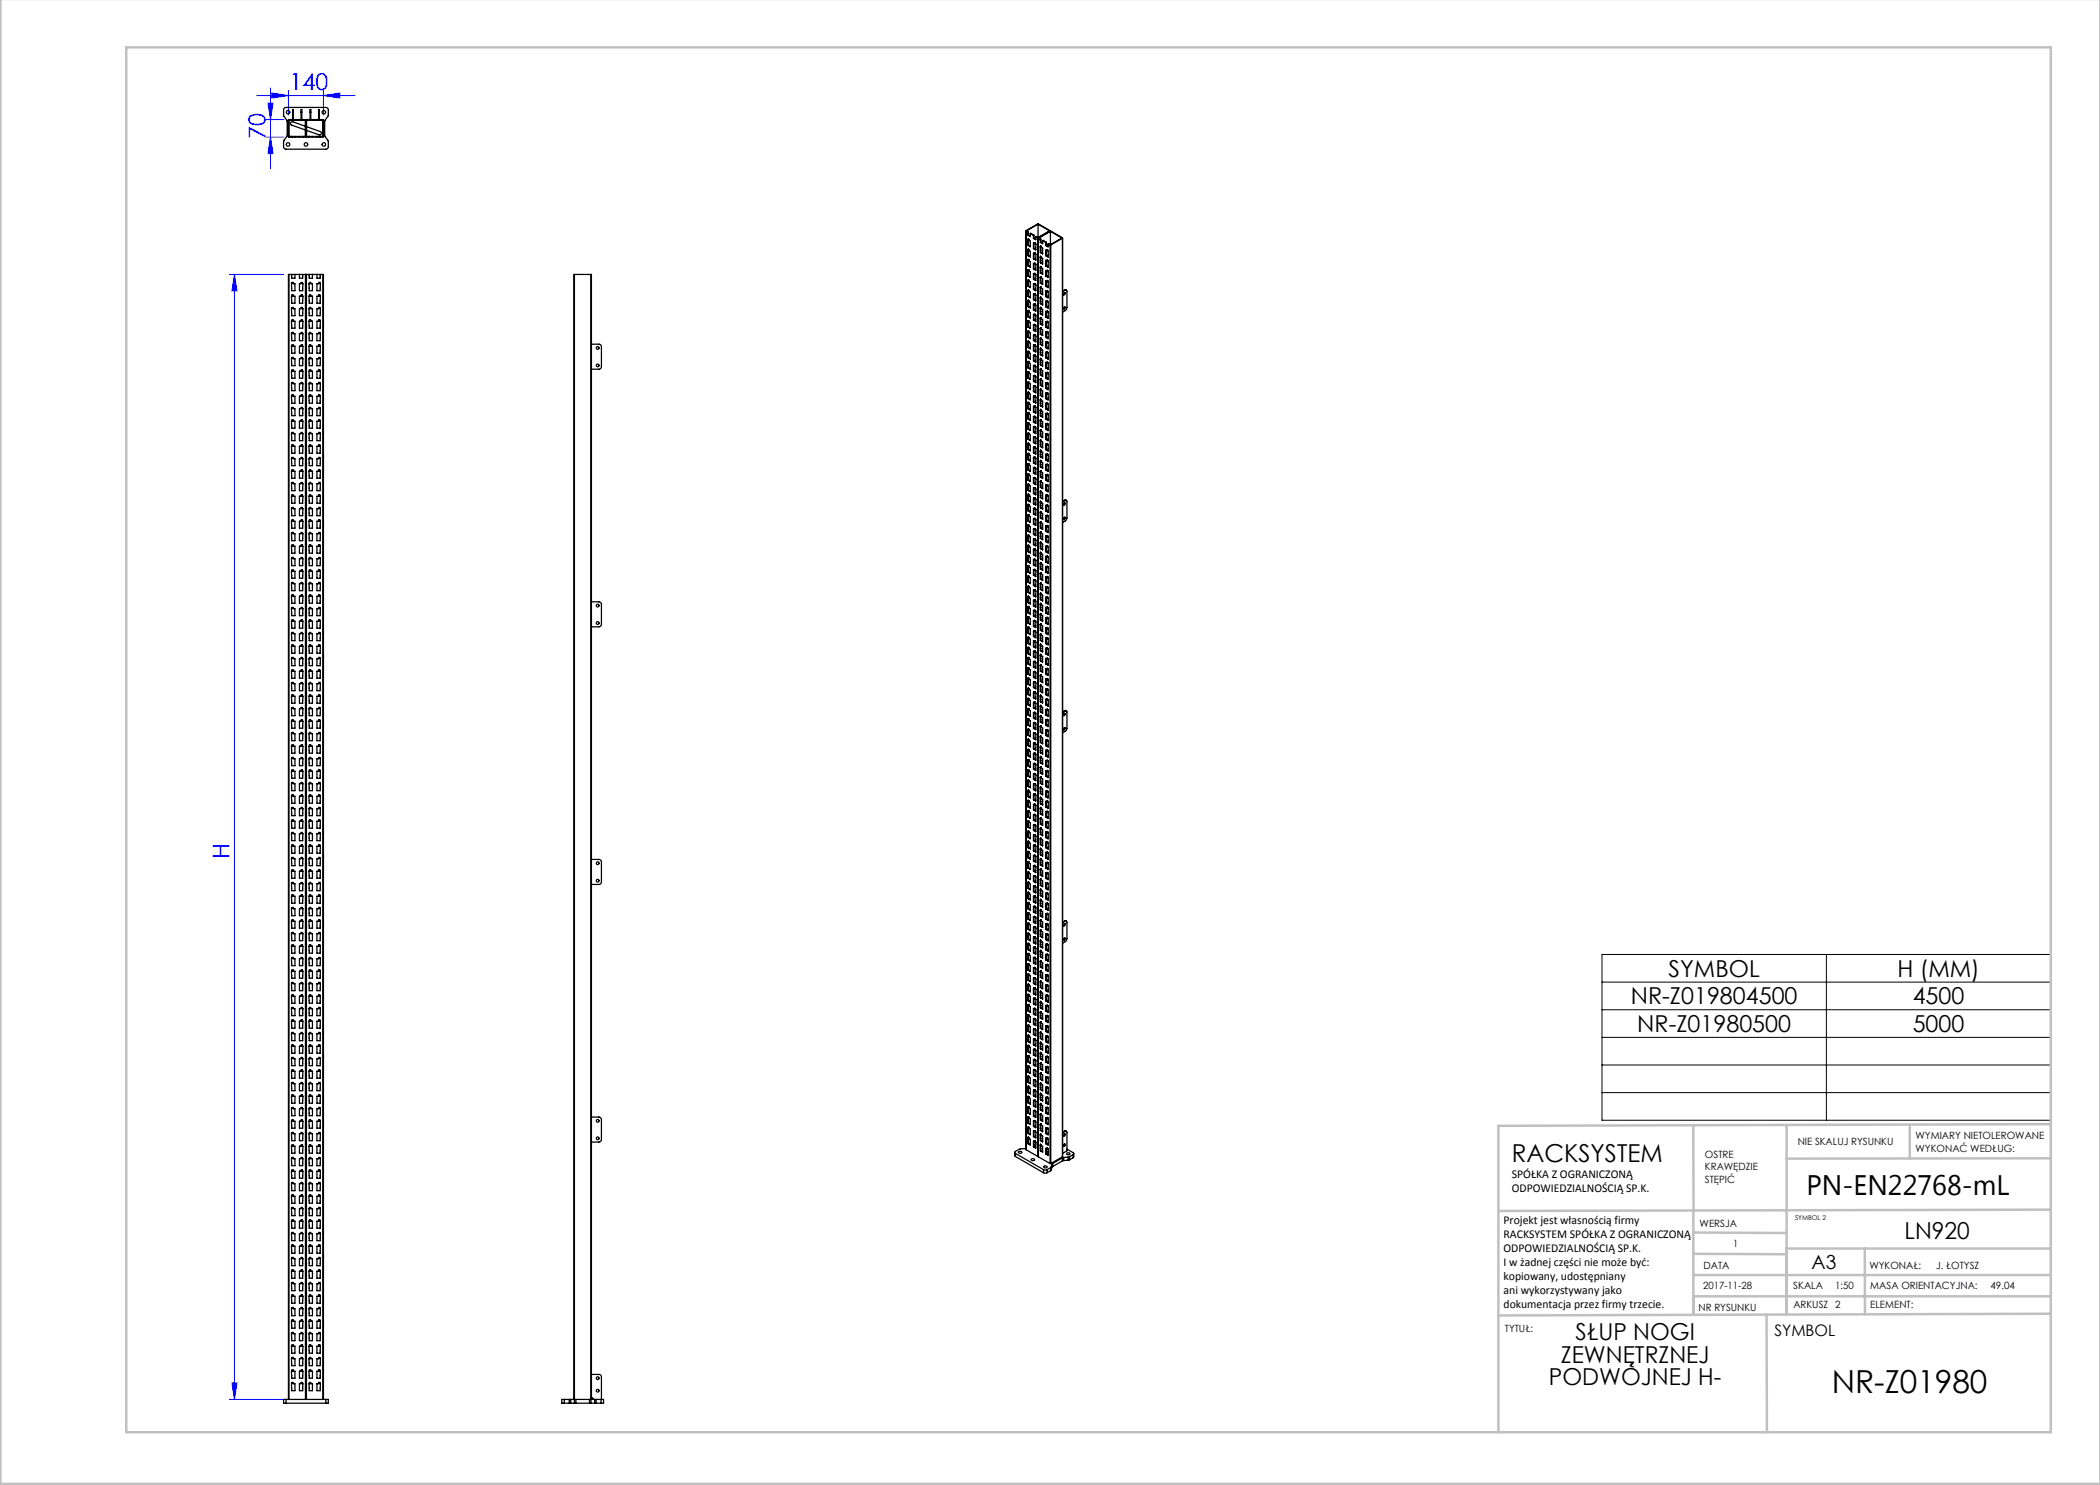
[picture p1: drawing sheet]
<svg xmlns="http://www.w3.org/2000/svg" width="420mm" height="297mm" viewBox="0 0 420 297" stroke-linecap="round" stroke-linejoin="round" font-family="sans-serif">
<defs><g id="words">
<text font-size="6.3" x="366.3" y="278.5">NR-Z01980</text>
<text font-size="5.6" x="361.3" y="239.1">PN-EN22768-mL</text>
<text font-size="4.9" x="302.4" y="232.4">RACKSYSTEM</text>
<g font-size="4.7" fill="#00f">
<text x="57.9" y="18.1">140</text>
<text x="53.1" y="27.8" transform="rotate(-90 53.1 27.8)">70</text>
<text x="45.9" y="171.8" transform="rotate(-90 45.9 171.8)">H</text>
</g>
<g font-size="4.7">
<text x="333.7" y="195.3">SYMBOL</text>
<text x="379.5" y="195.3">H (MM)</text>
<text x="326.2" y="200.9">NR-Z019804500</text>
<text x="382.5" y="200.9">4500</text>
<text x="327.5" y="206.4">NR-Z01980500</text>
<text x="382.5" y="206.4">5000</text>
<text x="380.9" y="247.8">LN920</text>
<text x="315.1" y="268.1">SŁUP NOGI</text>
<text x="312.2" y="272.6">ZEWNĘTRZNEJ</text>
<text x="309.8" y="277.1">PODWÓJNEJ H-</text>
</g>
<text font-size="3.9" x="362.3" y="253.8">A3</text>
<text font-size="3.2" x="354.9" y="267.2">SYMBOL</text>
<g font-size="2.4">
<text x="302.4" y="235.6">SPÓŁKA Z OGRANICZONĄ</text>
<text x="302.4" y="238.4">ODPOWIEDZIALNOŚCIĄ SP.K.</text>
<text x="300.7" y="244.7">Projekt jest własnością firmy</text>
<text x="300.7" y="247.5">RACKSYSTEM SPÓŁKA Z OGRANICZONĄ</text>
<text x="300.7" y="250.3">ODPOWIEDZIALNOŚCIĄ SP.K.</text>
<text x="300.7" y="253.1">I w żadnej części nie może być:</text>
<text x="300.7" y="256">kopiowany, udostępniany</text>
<text x="300.7" y="258.8">ani wykorzystywany jako</text>
<text x="300.7" y="261.6">dokumentacja przez firmy trzecie.</text>
</g>
<g font-size="2">
<text x="383.1" y="227.9">WYMIARY NIETOLEROWANE</text>
<text x="341" y="231.6">OSTRE</text>
<text x="359.5" y="228.9">NIE SKALUJ RYSUNKU</text>
<text x="383.1" y="230.4">WYKONAĆ WEDŁUG:</text>
<text x="341" y="234.1">KRAWĘDZIE</text>
<text x="341" y="236.6">STĘPIĆ</text>
<text x="339.9" y="245.4">WERSJA</text>
<text x="346.6" y="249.5">1</text>
<text x="340.6" y="257.7">2017-11-28</text>
<text x="340.7" y="253.8">DATA</text>
<text x="358.7" y="257.7">SKALA</text>
<text x="367" y="257.7">1:50</text>
<text x="373.9" y="253.8">WYKONAŁ:</text>
<text x="374.1" y="257.7">MASA ORIENTACYJNA:</text>
<text x="387.2" y="253.8">J. ŁOTYSZ</text>
<text x="398.1" y="257.7">49.04</text>
<text x="339.7" y="262.3">NR RYSUNKU</text>
<text x="358.7" y="261.7">ARKUSZ 2</text>
<text x="374.1" y="261.7">ELEMENT:</text>
<text x="301" y="266.4">TYTUŁ:</text>
</g>
<text font-size="1.3" x="359" y="244">SYMBOL 2</text>
</g></defs>
<g fill="none" stroke="#00f" stroke-width=".2">
<path d="M51.3 19.1h19.7M54.1 17.6v16.2M54.4 18.6l3.3 .5-3.3 .5zM57.7 18.1v4.9M64.7 19.1l3.3-.5v1zM64.7 18.1v4.9M53.1 23.9h3.7M53.1 27.4h3.7M53.6 20.6h1l-.5 3.3zM54.1 27.4l.5 3.3h-1zM45.9 54.9h10.8M46.9 54.9l.5 3.3h-1z"/>
<path d="M46.9 54.9v225M45.9 279.9h10.8M46.4 276.6h1l-.5 3.3z"/>
</g>
<path d="M320.4 190.9h89.8v33.2h-89.8zM320.4 196.4h89.8M365.3 190.9v33.2M320.4 201.9h89.8M320.4 207.5h89.8M320.4 213h89.8M320.4 218.5h89.8" fill="none" stroke="#000" stroke-width=".2"/>
<g fill="none" stroke="#c0c0c0" stroke-width=".5">
<path d="M.1 -.1v296.9h419.9M25.2 9.5h385v276.9h-385zM338.7 225.2v16.9M357.3 225v37.9M382 225.4v6.3M410.1 224.8l-110.4 .4v61.2M410.1 231.7h-52.8M338.7 259.3h71.5M338.7 255h71.5M338.7 250.8l18.6 .1M338.7 246.5l18.6 .1M338.7 242.1v20.9"/>
<path d="M373 249.7v13.2M410.1 241.9l-110.4 .3M410.2 249.7h-52.9v13.2M353.3 262.9l.1 23.5M410.2 262.7l-110.5 .4"/>
</g>
<g fill="#00f">
<path d="M54.4 18.6l3.3 .5-3.3 .5zM64.7 19.1l3.3-.5v1z"/>
<path d="M46.4 276.6h1l-.5 3.3zM46.9 54.9l.5 3.3h-1z"/>
<path d="M53.6 20.6h1l-.5 3.3zM54.1 27.4l.5 3.3h-1z"/>
</g>
<g fill="none" stroke="#000" stroke-width=".25">
<path d="M56.9 21.6l.3-.1h8l.3 .1 .2 .4-.1 1.1-.7 1.2v2.8l.7 1.1 .1 1.1-.2 .4-.3 .1h-8l-.3-.1-.2-.4v-1.1l.7-1.2v-2.7l-.7-1.2v-1.1zM57.8 24h3.3v3.3h-3.3zM58.3 27.3v.1M58.5 22.4v-.5h.2v.5M58.5 22.4h.2M58.5 22.4v1.5M58.7 22.4v1.5M59 27.3v.1M59.9 27.3v.1M60.2 22.4v-.5h.2v.5M60.2 22.4v1.5M60.2 22.4h.2"/>
<path d="M60.4 22.4v1.5M60.5 27.3v.1M61.1 25.2l-2.6-.9-.3 .1-.1 .2 .2 .4 2.8 1M61.2 24h3.5v3.4l-3.5-.1M61.2 24h-3.5v3.4l3.5-.1M61.2 24v3.3M61.3 25.3l2.8 1 .2 .4-.1 .2-.3 .1-2.6-.9M61.3 24h3.3v3.3h-3.3zM61.8 27.3v.1M62 22.4v-.5h.2v.5M62 22.4h.2M62 22.4v1.5"/>
<path d="M62.2 22.4v1.5M62.5 27.3v.1M63.4 27.3v.1M63.7 22.4v-.5h.2v.5M63.7 22.4h.2M63.7 22.4v1.5M63.9 22.4v1.5M64 27.3v.1M57.8 54.9h-.1v225M57.8 54.9h3.3M57.8 54.9v225M58.3 54.9v.7h.7v-.7"/>
<path d="M58.4 59h.2l.1 .2h.3v1.4h-.7zM58.4 56.5h.2l.1 .2h.3v1.4h-.7zM59.9 59.2h.3v-.2h.3v1.6h-.6zM59.9 56.7h.3v-.2h.3v1.6h-.6zM59.9 54.9v.7h.6l.1-.7M61.1 54.9h.1M61.1 54.9v225M61.2 54.9h.1M61.2 54.9v225M61.3 54.9v225M61.3 54.9h3.3M61.8 54.9v.7h.7v-.7"/>
<path d="M61.9 59h.2l.1 .2h.3v1.4h-.7zM61.9 56.5h.2l.1 .2h.3v1.4h-.7zM63.4 59.2h.3v-.2h.3v1.6h-.6zM63.4 56.7h.3v-.2h.3v1.6h-.6zM63.4 54.9v.7h.6l.1-.7M64.6 54.9h.1v225M64.6 54.9v225M114.9 54.9l-.1 225M114.9 54.9h3.3M114.9 54.9v225.7M118.2 54.9l.1 225M118.2 54.9v225.7"/>
<path d="M205.2 46.2v183.7M205.2 46.1l.4 .3M205.2 46.1l2.4-1.3 2.4 1.4M205.6 46.4v.2M205.6 46.6v.4M205.6 48.7v.4M205.6 50.7v.4M205.6 52.8v.4M205.6 54.8v.4M205.6 56.8v.5M205.6 58.9v.4M205.6 58.2v-.2l.5 .4v1.2l-.5-.3"/>
<path d="M205.6 58.2v.7M205.6 56.1v-.2l.5 .5v1.1l-.5-.2M205.6 56.1v.7M205.6 54.1v-.2l.5 .4v1.2l-.5-.3M205.6 54.1v.7M205.6 52v-.2l.5 .5v1.1l-.5-.2M205.6 52v.8M205.6 50v-.2l.5 .5v1.1l-.5-.3M205.6 50v.7M205.6 47.9v-.1l.5 .4v1.2l-.5-.3M205.6 47.9v.8M205.7 56.1v.7"/>
<path d="M205.7 54.1v.7M205.7 52v.7M205.7 50v.7M205.7 47.9v.7M205.7 58.2v.6M205.7 46.4v.2M205.7 46.4h-.1M205.7 47l.4 .2M205.7 49l.4 .3M205.7 51.1l.4 .2M205.7 57.2l-.1 .1M205.7 53.1l.4 .2"/>
<path d="M205.7 55.2l.4 .2M205.7 57.2l.4 .2M205.7 59.2l.4 .3M205.7 46.6h-.1M205.7 47h-.1M205.7 46.6v.4M205.7 48.6v.4M205.7 50.7v.4M205.7 52.7v.4M205.7 54.8v.4M205.7 56.8v.4M205.7 58.8v.4"/>
<path d="M205.7 48.6l-.1 .1M205.7 49l-.1 .1M205.7 50.7h-.1M205.7 51.1h-.1M205.7 52.7l-.1 .1M205.7 53.1l-.1 .1M205.7 54.8h-.1M205.7 55.2h-.1M205.7 56.8h-.1M205.7 58.8l-.1 .1M205.7 59.2l-.1 .1M205.7 47.9h.1"/>
<path d="M205.7 49.9h.1M205.7 52h.1M205.7 56.1h.1M205.7 58.1h.1M205.7 54h.1M205.7 47.9l-.1 .1M205.7 49.9l-.1 .1M205.7 52h-.1M205.7 54l-.1 .1M205.7 56.1h-.1M205.7 58.1l-.1 .1M205.7 47.8v.1"/>
<path d="M205.7 51.9v.1M205.7 53.9v.1M205.7 56v.1M205.7 58v.1M206.1 46.7l.6 .4M206.1 46.7l.7 .3M206.1 46.7v.6l-.5-.3M206.7 50.6l.2 .1v-.1l.2 .1 .1 1.3-.5-.2zM206.7 54.7l.2 .1v-.2l.2 .1 .1 1.4-.5-.3zM206.7 47.1v.6M206.8 47.6l.4 .2M206.8 49.7l.4 .2"/>
<path d="M206.8 51.7l.4 .2M206.8 53.8l.4 .2M206.8 55.8l.4 .2M206.8 57.8l.4 .3M206.8 59.9l.4 .2M206.8 47.6l-.1 .1M206.8 47l-.1 .1M206.8 47v.6M206.8 48.6v1.1M206.8 50.7v1M206.8 52.7v1.1M206.8 54.8v1"/>
<path d="M206.8 56.8v1M206.8 58.8v1.1M206.8 49.7h-.1M206.8 51.7l-.1 .1M206.8 53.8h-.1M206.8 55.8h-.1M206.8 57.8l-.1 .1M206.8 59.9h-.1M206.9 58.9v-.2l.3 .4v1.1l-.5-.3M206.9 58.9l-.2-.1v1.1M206.9 56.8v-.1l.3 .3v1.2l-.5-.3M206.9 56.8l-.2-.1v1.2"/>
<path d="M206.9 52.8v-.2l.3 .3v1.2l-.5-.3M206.9 52.8l-.2-.1v1.1M206.9 48.7v-.2l.3 .4v1.1l-.5-.3M206.9 48.7l-.2-.1v1.1M207 48.6v.1M207 50.7h.1M207 52.7l-.1 .1M207 54.8h.1M207 56.8h.1M207 58.8l-.1 .1M207 48.6l-.1 .1M207 50.7h-.1"/>
<path d="M207 54.8h-.1M207 56.8l-.1 .1M207 48.6h.1M207 50.6v.1M207 52.7h.1M207 54.7v.1M207 56.7v.1M207 58.8h.1M207.2 47.3l.3 .3M207.2 47.3l.4 .2M207.2 47.3v.6l-.5-.2M207.5 47.6h.2"/>
<path d="M207.5 47.6v183.7M207.6 44.8l-2.3 1.4 .4 .2M207.6 44.8l2.3 1.4-2.3 1.3M207.6 44.8v2.7M207.7 47.6v183.7M207.7 47.6h.1M207.7 47.6l.4 .3M207.7 47.6v183.8M208.1 47.9v.2M208.1 48.1v.4M208.1 50.1v.4M208.1 52.2v.4"/>
<path d="M208.1 54.2v.4M208.1 56.2v.4M208.1 58.3v.4M208.1 57.6v.7M208.1 53.5v.7M208.1 49.4v.7M208.1 59.6v.7M208.1 55.5v.7M208.1 51.4v.8M208.1 59.6h.1M208.1 57.5h.1M208.1 55.5h.1"/>
<path d="M208.1 53.5h.1M208.1 49.4h.1M208.1 59.6v-.2l.4 .4v1.2l-.4-.3M208.1 57.5v-.1l.4 .4v1.2l-.4-.3M208.1 55.5v-.2l.4 .5v1.1l-.4-.3M208.1 53.5v-.2l.4 .4v1.2l-.4-.3M208.1 51.4v-.2l.4 .5v1.1l-.4-.2M208.1 51.4h.1M208.1 49.4v-.2l.4 .4v1.2l-.4-.3M208.1 49.4l.1 .7M208.1 59.6l.1 .7M208.1 57.5l.1 .7"/>
<path d="M208.1 55.5l.1 .7M208.1 53.5l.1 .6M208.1 51.4l.1 .7M208.1 47.8v.1M208.1 47.8l.1 .2M208.2 52.1l-.1 .1M208.2 48.4l.3 .2M208.2 48l-.1 .1M208.2 48.4l-.1 .1M208.2 48v.4M208.2 50.1v.4M208.2 52.1v.4"/>
<path d="M208.2 54.1v.5M208.2 56.2v.4M208.2 58.2v.4M208.2 50.5l.3 .2M208.2 50.1h-.1M208.2 50.5h-.1M208.2 52.5l.3 .2M208.2 52.5l-.1 .1M208.2 54.6l.3 .2M208.2 54.1l-.1 .1M208.2 54.6h-.1M208.2 56.6l.3 .2"/>
<path d="M208.2 56.2h-.1M208.2 56.6h-.1M208.2 58.6l.3 .2M208.2 58.2l-.1 .1M208.2 58.6l-.1 .1M208.2 49.3l-.1 .1M208.2 53.4l-.1 .1M208.2 55.5h-.1M208.2 57.5l-.1 .1M208.2 59.5l-.1 .1M208.2 49.3h.1M208.2 53.4h.1"/>
<path d="M208.2 55.5h.1M208.2 57.5h.1M208.2 59.5h.1M208.2 51.4h-.1M208.2 49.2v.1M208.2 51.3v.1M208.2 53.3v.1M208.2 55.4h.1M208.2 57.4v.1M208.5 48.1l.7 .4M208.5 48.1l.8 .3M208.5 48.1v.6l-.4-.2"/>
<path d="M209.2 48.5v.6M209.3 48.4l-.1 .1M209.3 49.1h-.1M209.3 48.4v.7M209.3 50.1v1M209.3 52.1v1M209.3 54.1v1.1M209.3 56.2v1M209.3 58.2v1.1M209.3 49.1l.3 .2M209.3 51.1l-.1 .1M209.3 51.1l.3 .2"/>
<path d="M209.3 53.1l-.1 .1M209.3 53.1l.3 .3M209.3 55.2h-.1M209.3 55.2l.3 .2M209.3 57.2l-.1 .1M209.3 57.2l.3 .2M209.3 59.3h-.1M209.3 59.3l.3 .2M209.4 52.2h.1M209.4 56.3h.1M209.4 58.3h.1M209.4 54.2h.1"/>
<path d="M209.4 50.1l-.2-.1v1.2M209.4 52.2l-.2-.1v1.1M209.4 54.2l-.2-.1v1.1M209.4 56.3l-.2-.2v1.2M209.4 58.3l-.2-.1v1.1M209.4 56.2v-.1l.3 .3-.1 1.1-.4-.2M209.4 58.3v-.2l.3 .4-.1 1.1-.4-.3M209.4 54.2v-.2l.3 .4-.1 1.1-.4-.3M209.4 50.1h.1M209.4 50.1v-.2l.2 .3M209.4 52.2v-.2l.2 .3M209.5 52.1l-.1 .1"/>
<path d="M209.5 50.1h-.1M209.5 52.1h.1M209.5 54.1h.1M209.5 56.2h.1M209.5 58.2h.1M209.5 54.1l-.1 .1M209.5 56.2l-.1 .1M209.5 58.2l-.1 .1M209.5 50v.1M209.5 52v.1M209.5 56.1v.1M209.6 52.3h.1"/>
<path d="M209.6 50.2h.1M209.6 50.3v1.1l-.4-.2M209.6 52.3v1.2l-.4-.3M209.6 48.8l.4 .2M209.6 48.8l.5 .1M209.6 48.8v.6l-.4-.3M210 49h.2M210 46.2l2.5 1.4-2.3 1.4M210 46.2l-2.3 1.4M210 49v183.7M210 46.2h.1M210.1 46.3l2.3 1.3-2.3 1.3"/>
<path d="M210.1 46.3l-2.3 1.3 .3 .2M210.1 46.3v2.6M210.2 49v183.7M212.5 47.6v183.8M212.8 58.6a.18 .18 0 0 1 .2 .1 .18 .18 0 0 1-.1 .2 .18 .18 0 0 1-.2-.1zM212.9 58h.4M212.9 58l-.4 .2M212.9 58h.1M212.9 58.5l-.2 .4M213 58h.3l.1 .2v3.4l-.2 .4-.7 .4M213 58l-.5 .3M58.4 79h.2l.1 .2h.3v1.4h-.7z"/>
<path d="M58.4 76.5h.2l.1 .2h.3v1.4h-.7zM58.4 74h.2l.1 .2h.3v1.4h-.7zM58.4 71.5h.2l.1 .2h.3v1.4h-.7zM58.4 69h.2l.1 .2h.3v1.4h-.7zM58.4 66.5h.2l.1 .2h.3v1.4h-.7zM58.4 64h.2l.1 .2h.3v1.4h-.7zM58.4 61.5h.2l.1 .2h.3v1.4h-.7zM59.9 64.2h.3v-.2h.3v1.6h-.6zM59.9 69.2h.3v-.2h.3v1.6h-.6zM59.9 74.2h.3v-.2h.3v1.6h-.6zM59.9 79.2h.3v-.2h.3v1.6h-.6zM59.9 76.7h.3v-.2h.3v1.6h-.6z"/>
<path d="M59.9 71.7h.3v-.2h.3v1.6h-.6zM59.9 66.7h.3v-.2h.3v1.6h-.6zM59.9 61.7h.3v-.2h.3v1.6h-.6zM61.9 79h.2l.1 .2h.3v1.4h-.7zM61.9 76.5h.2l.1 .2h.3v1.4h-.7zM61.9 74h.2l.1 .2h.3v1.4h-.7zM61.9 71.5h.2l.1 .2h.3v1.4h-.7zM61.9 69h.2l.1 .2h.3v1.4h-.7zM61.9 66.5h.2l.1 .2h.3v1.4h-.7zM61.9 64h.2l.1 .2h.3v1.4h-.7zM61.9 61.5h.2l.1 .2h.3v1.4h-.7zM63.4 64.2h.3v-.2h.3v1.6h-.6z"/>
<path d="M63.4 69.2h.3v-.2h.3v1.6h-.6zM63.4 74.2h.3v-.2h.3v1.6h-.6zM63.4 79.2h.3v-.2h.3v1.6h-.6zM63.4 76.7h.3v-.2h.3v1.6h-.6zM63.4 71.7h.3v-.2h.3v1.6h-.6zM63.4 66.7h.3v-.2h.3v1.6h-.6zM63.4 61.7h.3v-.2h.3v1.6h-.6zM118.3 68.8h1.6l.3 .3 .1 .2-.1 4.2-.3 .3h-1.6M205.6 60.9v.4M205.6 63v.4M205.6 65v.4M205.6 67.1v.4"/>
<path d="M205.6 69.1v.4M205.6 71.1v.4M205.6 73.2v.4M205.6 75.2v.4M205.6 77.3v.4M205.6 79.3v.4M205.6 78.6v-.2l.5 .4v1.2l-.5-.3M205.6 78.6v.7M205.6 76.5v-.2l.5 .5v1.1l-.5-.2M205.6 76.5v.8M205.6 74.5v-.2l.5 .5v1.1l-.5-.3M205.6 74.5v.7"/>
<path d="M205.6 72.4v-.1l.5 .4v1.2l-.5-.3M205.6 72.4v.8M205.6 70.4v-.2l.5 .5v1.1l-.5-.3M205.6 70.4v.7M205.6 68.4v-.2l.5 .4v1.2l-.5-.3M205.6 68.4v.7M205.6 66.3v-.2l.5 .5v1.1l-.5-.2M205.6 66.3v.8M205.6 64.3v-.2l.5 .4v1.2l-.5-.3M205.6 64.3v.7M205.6 62.2v-.1l.5 .4v1.1l-.5-.2M205.6 62.2v.8"/>
<path d="M205.6 60.2v-.2l.5 .5v1.1l-.5-.3M205.6 60.2v.7M205.7 78.6v.7M205.7 76.5v.7M205.7 74.5v.7M205.7 72.4v.7M205.7 70.4v.7M205.7 68.4v.6M205.7 64.3v.7M205.7 62.2v.7M205.7 60.2v.7M205.7 66.3v.7"/>
<path d="M205.7 63.3l-.1 .1M205.7 61.3l.4 .2M205.7 63.3l.4 .2M205.7 69.5h-.1M205.7 65.4l.4 .2M205.7 67.4l.4 .2M205.7 69.5l.4 .2M205.7 71.5l.4 .2M205.7 73.5l.4 .3M205.7 75.6l.4 .2M205.7 77.6l.4 .2M205.7 79.7l.4 .2"/>
<path d="M205.7 60.9v.4M205.7 62.9v.4M205.7 65v.4M205.7 67v.4M205.7 69v.5M205.7 71.1v.4M205.7 73.1v.4M205.7 75.2v.4M205.7 77.2v.4M205.7 79.3v.4M205.7 60.9h-.1M205.7 61.3h-.1"/>
<path d="M205.7 62.9l-.1 .1M205.7 65h-.1M205.7 65.4h-.1M205.7 67l-.1 .1M205.7 67.4l-.1 .1M205.7 69l-.1 .1M205.7 71.1h-.1M205.7 71.5h-.1M205.7 73.1l-.1 .1M205.7 73.5l-.1 .1M205.7 75.2h-.1M205.7 75.6h-.1"/>
<path d="M205.7 77.2l-.1 .1M205.7 77.6l-.1 .1M205.7 79.3h-.1M205.7 79.7h-.1M205.7 64.2l-.1 .1M205.7 70.4h-.1M205.7 72.4l-.1 .1M205.7 76.5h-.1M205.7 60.2h.1M205.7 62.2h.1M205.7 64.2h.1M205.7 68.3h.1"/>
<path d="M205.7 70.4h.1M205.7 72.4h.1M205.7 74.4h.1M205.7 76.5h.1M205.7 66.3h.1M205.7 78.5l-.1 .1M205.7 60.1l-.1 .1M205.7 62.2h-.1M205.7 66.3h-.1M205.7 68.3l-.1 .1M205.7 74.4l-.1 .1M205.7 60.1h.1"/>
<path d="M205.7 62.1v.1M205.7 64.1v.1M205.7 66.2v.1M205.7 68.2v.1M205.7 70.3v.1M205.7 72.3v.1M205.7 76.4v.1M205.7 78.4v.1M206.7 62.9l.2 .1v-.2l.2 .1 .1 1.4-.5-.3zM206.7 67l.2 .1v-.2l.2 .1 .1 1.4-.5-.3zM206.7 75.1l.2 .1v-.1l.2 .1 .1 1.3-.5-.2zM206.7 77.2l.2 .1v-.2l.2 .1 .1 1.4-.5-.3z"/>
<path d="M206.8 61.9l.4 .2M206.8 64l.4 .2M206.8 66l.4 .2M206.8 68l.4 .3M206.8 70.1l.4 .2M206.8 72.1l.4 .2M206.8 74.2l.4 .2M206.8 76.2l.4 .2M206.8 78.3l.4 .2M206.8 60.9v1M206.8 62.9v1.1M206.8 65v1"/>
<path d="M206.8 67v1M206.8 69v1.1M206.8 71.1v1M206.8 73.1v1.1M206.8 75.2v1M206.8 77.2v1.1M206.8 79.3v1M206.8 61.9l-.1 .1M206.8 64h-.1M206.8 66l-.1 .1M206.8 68l-.1 .1M206.8 70.1h-.1"/>
<path d="M206.8 72.1l-.1 .1M206.8 74.2h-.1M206.8 76.2l-.1 .1M206.8 78.3h-.1M206.9 71.1v-.1l.3 .3v1.1l-.5-.2M206.9 71.1l-.2-.1v1.2M206.9 79.3v-.2l.3 .4v1.1l-.5-.3M206.9 79.3l-.2-.1v1.1M206.9 73.2v-.2l.3 .4v1.1l-.5-.3M206.9 73.2l-.2-.1v1.1M206.9 69.1v-.2l.3 .4v1.1l-.5-.3M206.9 69.1l-.2-.1v1.1"/>
<path d="M206.9 65v-.1l.3 .3v1.1l-.5-.2M206.9 65l-.2-.1v1.2M206.9 60.9v-.1l.3 .3v1.1l-.5-.2M206.9 60.9l-.2-.1v1.2M207 60.9h.1M207 62.9h.1M207 65h-.1M207 67h.1M207 69v.1M207 71.1h.1M207 73.1v.1M207 75.2h.1"/>
<path d="M207 77.2h.1M207 79.3h-.1M207 60.9l-.1 .1M207 62.9l-.1 .1M207 67l-.1 .1M207 69l-.1 .1M207 71.1l-.1 .1M207 73.1l-.1 .1M207 75.2h-.1M207 77.2l-.1 .1M207 60.8v.1M207 64.9v.1"/>
<path d="M207 66.9v.1M207 69h.1M207 71v.1M207 73.1h.1M207 75.1v.1M207 77.1v.1M207 79.2v.1M208.1 60.3v.4M208.1 62.4v.4M208.1 64.4v.4M208.1 66.4v.5M208.1 68.5v.4"/>
<path d="M208.1 70.5v.4M208.1 72.6v.4M208.1 74.6v.4M208.1 76.6v.5M208.1 78.7v.4M208.1 63.7v-.2l.4 .4v1.2l-.4-.3M208.1 67.8v.7M208.1 71.8v.8M208.1 75.9v.7M208.1 78v.7M208.1 73.9v.7M208.1 69.8v.7"/>
<path d="M208.1 65.7v.7M208.1 61.6v.8M208.1 63.7v.7M208.1 78h.1M208.1 75.9h.1M208.1 71.8h.1M208.1 69.8h.1M208.1 67.7h.1M208.1 65.7h.1M208.1 80v-.2l.4 .5v1.1l-.4-.3M208.1 78v-.2l.4 .4v1.2l-.4-.3M208.1 75.9v-.2l.4 .5v1.1l-.4-.2"/>
<path d="M208.1 73.9v-.2l.4 .4v1.2l-.4-.3M208.1 73.9h.1M208.1 71.8v-.2l.4 .5v1.1l-.4-.2M208.1 69.8v-.2l.4 .5v1.1l-.4-.3M208.1 67.7v-.1l.4 .4v1.2l-.4-.3M208.1 65.7v-.2l.4 .5v1.1l-.4-.2M208.1 61.6v-.2l.4 .5v1.1l-.4-.2M208.1 61.6h.1M208.1 80l.1 .7M208.1 78l.1 .6M208.1 75.9l.1 .7M208.1 73.9l.1 .7"/>
<path d="M208.1 71.8l.1 .7M208.1 69.8l.1 .7M208.1 67.7l.1 .7M208.1 63.7l.1 .7M208.1 61.6l.1 .7M208.1 65.7l.1 .7M208.2 60.3h-.1M208.2 64.4h-.1M208.2 70.5h-.1M208.2 72.5l-.1 .1M208.2 74.6h-.1M208.2 78.6l-.1 .1"/>
<path d="M208.2 60.3v.4M208.2 62.3v.4M208.2 64.4v.4M208.2 66.4v.4M208.2 68.4v.4M208.2 70.5v.4M208.2 72.5v.4M208.2 74.6v.4M208.2 76.6v.4M208.2 78.6v.4M208.2 60.7l.3 .2M208.2 60.7h-.1"/>
<path d="M208.2 62.7l.3 .2M208.2 62.3l-.1 .1M208.2 62.7l-.1 .1M208.2 64.8l.3 .2M208.2 64.8h-.1M208.2 66.8l.3 .2M208.2 66.4h-.1M208.2 66.8l-.1 .1M208.2 68.8l.3 .3M208.2 68.4l-.1 .1M208.2 68.8l-.1 .1M208.2 70.9l.3 .2"/>
<path d="M208.2 70.9h-.1M208.2 72.9l.3 .2M208.2 72.9l-.1 .1M208.2 75l.3 .2M208.2 75h-.1M208.2 77l.3 .2M208.2 76.6h-.1M208.2 77l-.1 .1M208.2 79l.3 .3M208.2 79l-.1 .1M208.2 65.7h-.1M208.2 69.8h-.1"/>
<path d="M208.2 65.7h.1M208.2 67.7h.1M208.2 69.8h.1M208.2 71.8h.1M208.2 75.9h.1M208.2 77.9h.1M208.2 80h.1M208.2 61.6h-.1M208.2 63.6h.1M208.2 73.8l-.1 .1M208.2 63.6l-.1 .1M208.2 67.7l-.1 .1"/>
<path d="M208.2 71.8h-.1M208.2 75.9h-.1M208.2 77.9l-.1 .1M208.2 79.9l-.1 .1M208.2 61.5v.1M208.2 63.5v.1M208.2 65.6v.1M208.2 67.6v.1M208.2 69.7h.1M208.2 71.7v.1M208.2 73.7v.1M208.2 75.8v.1"/>
<path d="M208.2 77.8v.1M208.2 79.9h.1M209.3 60.3v1M209.3 62.3v1M209.3 64.4v1M209.3 66.4v1M209.3 68.4v1.1M209.3 70.5v1M209.3 72.5v1.1M209.3 74.6v1M209.3 76.6v1M209.3 78.6v1.1"/>
<path d="M209.3 61.3l-.1 .1M209.3 61.3l.3 .2M209.3 63.3l-.1 .1M209.3 63.3l.3 .3M209.3 65.4h-.1M209.3 65.4l.3 .2M209.3 67.4l-.1 .1M209.3 67.4l.3 .2M209.3 69.5h-.1M209.3 69.5l.3 .2M209.3 71.5l-.1 .1M209.3 71.5l.3 .2"/>
<path d="M209.3 73.6h-.1M209.3 73.6l.3 .2M209.3 75.6h-.1M209.3 75.6l.3 .2M209.3 77.6l-.1 .1M209.3 77.6l.3 .3M209.3 79.7h-.1M209.3 79.7l.3 .2M209.4 60.3v-.1l.2 .2M209.4 64.4h.1M209.4 68.5h.1M209.4 72.6v-.2l.2 .3"/>
<path d="M209.4 76.7h.1M209.4 78.7h.1M209.4 74.6v-.2l.2 .3M209.4 70.5h.1M209.4 66.5h.1M209.4 60.3l-.2-.1v1.2M209.4 62.4l-.2-.1v1.1M209.4 64.4l-.2-.1v1.1M209.4 66.5l-.2-.2v1.2M209.4 68.5l-.2-.1v1.1M209.4 70.5l-.2-.1v1.2M209.4 72.6l-.2-.1v1.1"/>
<path d="M209.4 74.6l-.2-.1v1.1M209.4 76.7l-.2-.2v1.2M209.4 78.7l-.2-.1v1.1M209.4 64.4v-.2l.3 .4-.1 1.1-.4-.3M209.4 68.5v-.2l.3 .4-.1 1.1-.4-.3M209.4 76.6v-.1l.3 .3-.1 1.2-.4-.3M209.4 78.7v-.2l.3 .4-.1 1.1-.4-.3M209.4 70.5v-.1l.3 .3-.1 1.1-.4-.2M209.4 66.4v-.1l.3 .3-.1 1.1-.4-.2M209.4 62.4h.1M209.4 62.4v-.2l.2 .3M209.5 68.5h-.1"/>
<path d="M209.5 60.3h.1M209.5 62.3l-.1 .1M209.5 64.4h.1M209.5 66.4h.1M209.5 68.4h.1M209.5 70.5h-.1M209.5 72.5h.1M209.5 74.6h.1M209.5 76.6h.1M209.5 78.6h.1M209.5 60.3h-.1M209.5 64.4h-.1"/>
<path d="M209.5 66.4l-.1 .1M209.5 72.5l-.1 .1M209.5 74.6h-.1M209.5 76.6l-.1 .1M209.5 78.6l-.1 .1M209.5 60.2v.1M209.5 62.2v.1M209.5 64.3v.1M209.5 66.3v.1M209.5 70.4v.1M209.5 74.5v.1M209.5 76.5v.1"/>
<path d="M209.6 60.4h.1M209.6 72.7h.1M209.6 74.7h.1M209.6 62.5h.1M209.6 60.5v1.1l-.4-.2M209.6 62.5v1.2l-.4-.3M209.6 72.7v1.2l-.4-.3M209.6 74.8v1.1l-.4-.3M212.8 61.4a.18 .18 0 0 1 .2 .2 .18 .18 0 0 1-.1 .2 .18 .18 0 0 1-.2-.1zM212.9 61.4l-.2 .4M58.4 99h.2l.1 .2h.3v1.4h-.7zM58.4 96.5h.2l.1 .2h.3v1.4h-.7z"/>
<path d="M58.4 94h.2l.1 .2h.3v1.4h-.7zM58.4 91.5h.2l.1 .2h.3v1.4h-.7zM58.4 89h.2l.1 .2h.3v1.4h-.7zM58.4 86.5h.2l.1 .2h.3v1.4h-.7zM58.4 84h.2l.1 .2h.3v1.4h-.7zM58.4 81.5h.2l.1 .2h.3v1.4h-.7zM59.9 84.2h.3v-.2h.3v1.6h-.6zM59.9 89.2h.3v-.2h.3v1.6h-.6zM59.9 94.2h.3v-.2h.3v1.6h-.6zM59.9 99.2h.3v-.2h.3v1.6h-.6zM59.9 96.7h.3v-.2h.3v1.6h-.6zM59.9 91.7h.3v-.2h.3v1.6h-.6z"/>
<path d="M59.9 86.7h.3v-.2h.3v1.6h-.6zM59.9 81.7h.3v-.2h.3v1.6h-.6zM61.9 99h.2l.1 .2h.3v1.4h-.7zM61.9 96.5h.2l.1 .2h.3v1.4h-.7zM61.9 94h.2l.1 .2h.3v1.4h-.7zM61.9 91.5h.2l.1 .2h.3v1.4h-.7zM61.9 89h.2l.1 .2h.3v1.4h-.7zM61.9 86.5h.2l.1 .2h.3v1.4h-.7zM61.9 84h.2l.1 .2h.3v1.4h-.7zM61.9 81.5h.2l.1 .2h.3v1.4h-.7zM63.4 84.2h.3v-.2h.3v1.6h-.6zM63.4 89.2h.3v-.2h.3v1.6h-.6z"/>
<path d="M63.4 94.2h.3v-.2h.3v1.6h-.6zM63.4 99.2h.3v-.2h.3v1.6h-.6zM63.4 96.7h.3v-.2h.3v1.6h-.6zM63.4 91.7h.3v-.2h.3v1.6h-.6zM63.4 86.7h.3v-.2h.3v1.6h-.6zM63.4 81.7h.3v-.2h.3v1.6h-.6zM205.6 81.3v.5M205.6 83.4v.4M205.6 85.4v.4M205.6 87.5v.4M205.6 89.5v.4M205.6 91.6v.4"/>
<path d="M205.6 93.6v.4M205.6 95.6v.4M205.6 97.7v.4M205.6 99.7v.4M205.6 99v-.2l.5 .4v1.2l-.5-.3M205.6 99v.7M205.6 96.9v-.1l.5 .4v1.1l-.5-.2M205.6 96.9v.8M205.6 94.9v-.2l.5 .5v1.1l-.5-.3M205.6 94.9v.7M205.6 92.9v-.2l.5 .4v1.2l-.5-.3M205.6 92.9v.7"/>
<path d="M205.6 90.8v-.2l.5 .5v1.1l-.5-.2M205.6 90.8v.8M205.6 88.8v-.2l.5 .4v1.2l-.5-.3M205.6 88.8v.7M205.6 86.7v-.2l.5 .5v1.1l-.5-.2M205.6 86.7v.8M205.6 84.7v-.2l.5 .5v1.1l-.5-.3M205.6 84.7v.7M205.6 82.7v-.2l.5 .4v1.2l-.5-.3M205.6 82.7v.7M205.6 80.6v-.2l.5 .5v1.1l-.5-.2M205.6 80.6v.7"/>
<path d="M205.7 99v.7M205.7 96.9v.7M205.7 94.9v.7M205.7 92.9v.6M205.7 90.8v.7M205.7 80.6v.7M205.7 86.7v.7M205.7 84.7v.7M205.7 82.6v.7M205.7 88.8v.7M205.7 81.7l.4 .2M205.7 83.7l.4 .3"/>
<path d="M205.7 85.8l.4 .2M205.7 87.8l.4 .2M205.7 89.9l.4 .2M205.7 91.9l.4 .2M205.7 93.9l.4 .3M205.7 96l.4 .2M205.7 98l.4 .2M205.7 81.3v.4M205.7 83.3v.4M205.7 85.4v.4M205.7 87.4v.4M205.7 89.5v.4"/>
<path d="M205.7 91.5v.4M205.7 93.5v.4M205.7 95.6v.4M205.7 97.6v.4M205.7 99.7v.4M205.7 81.3h-.1M205.7 81.7l-.1 .1M205.7 83.3l-.1 .1M205.7 83.7l-.1 .1M205.7 85.4h-.1M205.7 85.8h-.1M205.7 87.4l-.1 .1"/>
<path d="M205.7 87.8l-.1 .1M205.7 89.5h-.1M205.7 89.9h-.1M205.7 91.5l-.1 .1M205.7 91.9l-.1 .1M205.7 93.5l-.1 .1M205.7 93.9l-.1 .1M205.7 95.6h-.1M205.7 96h-.1M205.7 97.6l-.1 .1M205.7 98l-.1 .1M205.7 99.7h-.1"/>
<path d="M205.7 80.6h-.1M205.7 82.6l-.1 .1M205.7 84.7h-.1M205.7 86.7h-.1M205.7 92.8l-.1 .1M205.7 94.9h-.1M205.7 96.9l-.1 .1M205.7 98.9l-.1 .1M205.7 80.6h.1M205.7 82.6h.1M205.7 84.7h.1M205.7 86.7h.1"/>
<path d="M205.7 92.8h.1M205.7 94.9h.1M205.7 96.9h.1M205.7 98.9h.1M205.7 88.7l-.1 .1M205.7 90.8h-.1M205.7 80.5v.1M205.7 82.5v.1M205.7 84.6h.1M205.7 86.6v.1M205.7 88.6v.1M205.7 90.7v.1"/>
<path d="M205.7 92.7v.1M205.7 94.8h.1M205.7 96.8v.1M205.7 98.8v.1M206.7 89.4l.2 .1v-.2l.2 .1 .1 1.4-.5-.2zM206.8 80.3l.4 .2M206.8 82.3l.4 .2M206.8 84.4l.4 .2M206.8 86.4l.4 .2M206.8 88.5l.4 .2M206.8 90.5l.4 .2M206.8 92.5l.4 .3"/>
<path d="M206.8 94.6l.4 .2M206.8 96.6l.4 .2M206.8 98.7l.4 .2M206.8 81.3v1M206.8 83.3v1.1M206.8 85.4v1M206.8 87.4v1.1M206.8 89.5v1M206.8 91.5v1M206.8 93.5v1.1M206.8 95.6v1M206.8 97.6v1.1"/>
<path d="M206.8 99.7v1M206.8 80.3h-.1M206.8 82.3l-.1 .1M206.8 84.4h-.1M206.8 86.4l-.1 .1M206.8 88.5h-.1M206.8 90.5l-.1 .1M206.8 92.5l-.1 .1M206.8 94.6h-.1M206.8 96.6l-.1 .1M206.8 98.7h-.1M206.9 83.4v-.2l.3 .4v1.1l-.5-.3"/>
<path d="M206.9 83.4l-.2-.1v1.1M206.9 87.5v-.2l.3 .4v1.1l-.5-.3M206.9 87.5l-.2-.1v1.1M206.9 91.6v-.2l.3 .3v1.2l-.5-.3M206.9 91.6l-.2-.2v1.2M206.9 95.6v-.1l.3 .3v1.1l-.5-.2M206.9 95.6l-.2-.1v1.2M206.9 99.7v-.1l.3 .3v1.1l-.5-.2M206.9 99.7l-.2-.1v1.2M206.9 97.7v-.2l.3 .4v1.1l-.5-.3M206.9 97.7l-.2-.1v1.1M206.9 93.6v-.2l.3 .4v1.1l-.5-.3"/>
<path d="M206.9 93.6l-.2-.1v1.1M206.9 85.4v-.1l.3 .3v1.1l-.5-.2M206.9 85.4l-.2-.1v1.2M206.9 81.3v-.1l.3 .3v1.2l-.5-.3M206.9 81.3l-.2-.1v1.2M207 81.3h.1M207 83.3l-.1 .1M207 85.4l-.1 .1M207 87.4l-.1 .1M207 89.5h.1M207 91.5l-.1 .1M207 93.5v.1"/>
<path d="M207 95.6l-.1 .1M207 97.6l-.1 .1M207 99.7h-.1M207 81.3l-.1 .1M207 89.5h-.1M207 93.5l-.1 .1M207 81.2v.1M207 83.3h.1M207 85.3v.1M207 87.4h.1M207 89.4v.1M207 91.4v.1"/>
<path d="M207 93.5h.1M207 95.5v.1M207 97.6h.1M207 99.6v.1M207 85.4h-.1M207 95.6h-.1M208.1 80.7v.4M208.1 82.8v.4M208.1 84.8v.4M208.1 86.9v.4M208.1 88.9v.4M208.1 90.9v.4"/>
<path d="M208.1 93v.4M208.1 95v.4M208.1 97.1v.4M208.1 99.1v.4M208.1 86.1v-.2l.4 .5v1.1l-.4-.2M208.1 80v.7M208.1 84.1v.7M208.1 88.2v.7M208.1 92.3v.7M208.1 96.3v.8M208.1 98.4v.7M208.1 94.3v.7"/>
<path d="M208.1 90.2v.7M208.1 86.1v.8M208.1 82v.8M208.1 96.3h.1M208.1 94.3h.1M208.1 92.2h.1M208.1 90.2h.1M208.1 88.2h.1M208.1 84.1h.1M208.1 82h.1M208.1 80h.1M208.1 98.4v-.2l.4 .4v1.2l-.4-.3"/>
<path d="M208.1 98.4h.1M208.1 96.3v-.2l.4 .5v1.1l-.4-.2M208.1 94.3v-.2l.4 .5v1.1l-.4-.3M208.1 92.2v-.1l.4 .4v1.2l-.4-.3M208.1 90.2v-.2l.4 .5v1.1l-.4-.3M208.1 88.2v-.2l.4 .4v1.2l-.4-.3M208.1 84.1v-.2l.4 .4v1.2l-.4-.3M208.1 82v-.1l.4 .4v1.1l-.4-.2M208.1 98.4l.1 .7M208.1 96.3l.1 .7M208.1 94.3l.1 .7M208.1 92.2l.1 .7"/>
<path d="M208.1 90.2l.1 .7M208.1 86.1l.1 .7M208.1 84.1l.1 .7M208.1 82l.1 .7M208.1 88.2l.1 .6M208.2 84.8h-.1M208.2 90.9h-.1M208.2 92.9l-.1 .1M208.2 95h-.1M208.2 97l-.1 .1M208.2 99.1h-.1M208.2 80.7v.4"/>
<path d="M208.2 82.7v.4M208.2 84.8v.4M208.2 86.8v.4M208.2 88.8v.5M208.2 90.9v.4M208.2 92.9v.4M208.2 95v.4M208.2 97v.4M208.2 99.1v.4M208.2 81.1l.3 .2M208.2 80.7h-.1M208.2 81.1h-.1"/>
<path d="M208.2 82.7l-.1 .1M208.2 83.1l-.1 .1M208.2 83.1l.3 .2M208.2 85.2l.3 .2M208.2 85.2h-.1M208.2 87.2l.3 .2M208.2 86.8l-.1 .1M208.2 87.2l-.1 .1M208.2 89.3l.3 .2M208.2 88.8l-.1 .1M208.2 89.3h-.1M208.2 91.3l.3 .2"/>
<path d="M208.2 91.3h-.1M208.2 93.3l.3 .3M208.2 93.3l-.1 .1M208.2 95.4l.3 .2M208.2 95.4h-.1M208.2 97.4l.3 .2M208.2 97.4l-.1 .1M208.2 99.5l.3 .2M208.2 99.5h-.1M208.2 88.1l-.1 .1M208.2 90.2h-.1M208.2 92.2l-.1 .1"/>
<path d="M208.2 94.2l-.1 .1M208.2 96.3h-.1M208.2 82h.1M208.2 84h.1M208.2 88.1h.1M208.2 90.2h.1M208.2 92.2h.1M208.2 94.2h.1M208.2 96.3h.1M208.2 86.1h.1M208.2 98.3l-.1 .1M208.2 82h-.1"/>
<path d="M208.2 84l-.1 .1M208.2 86.1h-.1M208.2 81.9v.1M208.2 83.9v.1M208.2 86v.1M208.2 88v.1M208.2 90.1v.1M208.2 92.1v.1M208.2 96.2v.1M208.2 98.2v.1M209.3 80.7v1M209.3 82.7v1.1"/>
<path d="M209.3 84.8v1M209.3 86.8v1M209.3 88.8v1.1M209.3 90.9v1M209.3 92.9v1.1M209.3 95v1M209.3 97v1.1M209.3 99.1v1M209.3 81.7l-.1 .1M209.3 81.7l.3 .2M209.3 83.8h-.1M209.3 83.8l.3 .2"/>
<path d="M209.3 85.8l-.1 .1M209.3 85.8l.3 .2M209.3 87.8l-.1 .1M209.3 87.8l.3 .3M209.3 89.9h-.1M209.3 89.9l.3 .2M209.3 91.9l-.1 .1M209.3 91.9l.3 .2M209.3 94h-.1M209.3 94l.3 .2M209.3 96l-.1 .1M209.3 96l.3 .2"/>
<path d="M209.3 98.1h-.1M209.3 98.1l.3 .2M209.4 80.8h.1M209.4 84.8v-.1l.2 .2M209.4 88.9h.1M209.4 93h.1M209.4 97.1v-.2l.2 .3M209.4 99.1h.1M209.4 91h.1M209.4 86.9v-.2l.2 .3M209.4 80.8l-.2-.2v1.2M209.4 82.8l-.2-.1v1.1"/>
<path d="M209.4 84.8l-.2-.1v1.2M209.4 86.9l-.2-.1v1.1M209.4 88.9l-.2-.1v1.1M209.4 91l-.2-.2v1.2M209.4 93l-.2-.1v1.1M209.4 95l-.2-.1v1.2M209.4 97.1l-.2-.1v1.1M209.4 99.1l-.2-.1v1.1M209.4 80.7v-.1l.3 .3-.1 1.1-.4-.2M209.4 88.9v-.2l.3 .4-.1 1.1-.4-.3M209.4 93v-.2l.3 .4-.1 1.1-.4-.3M209.4 95h.1"/>
<path d="M209.4 90.9v-.1l.3 .3-.1 1.1-.4-.2M209.4 82.8v-.2l.3 .4-.1 1.1-.4-.3M209.4 82.8h.1M209.4 95v-.1l.2 .2M209.4 99.1v-.2l.2 .3M209.5 88.9h-.1M209.5 80.7h.1M209.5 82.7l-.1 .1M209.5 84.8h.1M209.5 86.8h.1M209.5 88.8h.1M209.5 90.9h.1"/>
<path d="M209.5 92.9h.1M209.5 95h-.1M209.5 97h.1M209.5 99.1h.1M209.5 80.7l-.1 .1M209.5 84.8h-.1M209.5 86.8l-.1 .1M209.5 90.9l-.1 .1M209.5 92.9l-.1 .1M209.5 97l-.1 .1M209.5 99.1h-.1M209.5 80.6v.1"/>
<path d="M209.5 82.7h.1M209.5 84.7v.1M209.5 86.7v.1M209.5 90.8v.1M209.5 94.9v.1M209.5 99v.1M209.6 84.9h.1M209.6 97.2h.1M209.6 99.2h.1M209.6 95.1h.1M209.6 87h.1M209.6 85v1.1l-.4-.2"/>
<path d="M209.6 87v1.2l-.4-.3M209.6 95.2v1.1l-.4-.2M209.6 97.2v1.2l-.4-.3M209.6 99.3v1.1l-.4-.3M58.4 119h.2l.1 .2h.3v1.4h-.7zM58.4 116.5h.2l.1 .2h.3v1.4h-.7zM58.4 114h.2l.1 .2h.3v1.4h-.7zM58.4 111.5h.2l.1 .2h.3v1.4h-.7zM58.4 109h.2l.1 .2h.3v1.4h-.7zM58.4 106.5h.2l.1 .2h.3v1.4h-.7zM58.4 104h.2l.1 .2h.3v1.4h-.7zM58.4 101.5h.2l.1 .2h.3v1.4h-.7z"/>
<path d="M59.9 104.2h.3v-.2h.3v1.6h-.6zM59.9 109.2h.3v-.2h.3v1.6h-.6zM59.9 114.2h.3v-.2h.3v1.6h-.6zM59.9 119.2h.3v-.2h.3v1.6h-.6zM59.9 116.7h.3v-.2h.3v1.6h-.6zM59.9 111.7h.3v-.2h.3v1.6h-.6zM59.9 106.7h.3v-.2h.3v1.6h-.6zM59.9 101.7h.3v-.2h.3v1.6h-.6zM61.9 119h.2l.1 .2h.3v1.4h-.7zM61.9 116.5h.2l.1 .2h.3v1.4h-.7zM61.9 114h.2l.1 .2h.3v1.4h-.7zM61.9 111.5h.2l.1 .2h.3v1.4h-.7z"/>
<path d="M61.9 109h.2l.1 .2h.3v1.4h-.7zM61.9 106.5h.2l.1 .2h.3v1.4h-.7zM61.9 104h.2l.1 .2h.3v1.4h-.7zM61.9 101.5h.2l.1 .2h.3v1.4h-.7zM63.4 104.2h.3v-.2h.3v1.6h-.6zM63.4 109.2h.3v-.2h.3v1.6h-.6zM63.4 114.2h.3v-.2h.3v1.6h-.6zM63.4 119.2h.3v-.2h.3v1.6h-.6zM63.4 116.7h.3v-.2h.3v1.6h-.6zM63.4 111.7h.3v-.2h.3v1.6h-.6zM63.4 106.7h.3v-.2h.3v1.6h-.6zM63.4 101.7h.3v-.2h.3v1.6h-.6z"/>
<path d="M205.6 101.8v.4M205.6 103.8v.4M205.6 105.8v.4M205.6 107.9v.4M205.6 109.9v.4M205.6 112v.4M205.6 114v.4M205.6 116v.5M205.6 118.1v.4M205.6 119.4v-.2l.5 .5v1.1l-.5-.3M205.6 119.4v.7M205.6 117.4v-.2l.5 .4v1.2l-.5-.3"/>
<path d="M205.6 117.4v.7M205.6 115.3v-.2l.5 .5v1.1l-.5-.2M205.6 115.3v.7M205.6 113.3v-.2l.5 .4v1.2l-.5-.3M205.6 113.3v.7M205.6 111.2v-.2l.5 .5v1.1l-.5-.2M205.6 111.2v.8M205.6 109.2v-.2l.5 .5v1.1l-.5-.3M205.6 109.2v.7M205.6 107.1v-.1l.5 .4v1.2l-.5-.3M205.6 107.1v.8M205.6 105.1v-.2l.5 .5v1.1l-.5-.3"/>
<path d="M205.6 105.1v.7M205.6 103.1v-.2l.5 .4v1.2l-.5-.3M205.6 103.1v.7M205.6 101v-.2l.5 .5v1.1l-.5-.2M205.6 101v.8M205.7 119.4v.7M205.7 117.4v.6M205.7 115.3v.7M205.7 113.3v.7M205.7 101v.7M205.7 103.1v.6M205.7 109.2v.7"/>
<path d="M205.7 107.1v.7M205.7 105.1v.7M205.7 111.2v.7M205.7 100.1l.4 .2M205.7 102.1l.4 .2M205.7 104.2l.4 .2M205.7 106.2l.4 .2M205.7 108.2l.4 .3M205.7 110.3l.4 .2M205.7 112.3l.4 .2M205.7 114.4l.4 .2M205.7 116.4l.4 .2"/>
<path d="M205.7 118.4l.4 .3M205.7 101.7v.4M205.7 103.7v.5M205.7 105.8v.4M205.7 107.8v.4M205.7 109.9v.4M205.7 111.9v.4M205.7 114v.4M205.7 116v.4M205.7 118v.4M205.7 100.1h-.1M205.7 101.7l-.1 .1"/>
<path d="M205.7 102.1l-.1 .1M205.7 103.7l-.1 .1M205.7 104.2h-.1M205.7 105.8h-.1M205.7 106.2h-.1M205.7 107.8l-.1 .1M205.7 108.2l-.1 .1M205.7 109.9h-.1M205.7 110.3h-.1M205.7 111.9l-.1 .1M205.7 112.3l-.1 .1M205.7 114h-.1"/>
<path d="M205.7 114.4h-.1M205.7 116h-.1M205.7 116.4l-.1 .1M205.7 118l-.1 .1M205.7 118.4l-.1 .1M205.7 105.1h-.1M205.7 107.1l-.1 .1M205.7 109.1l-.1 .1M205.7 111.2h-.1M205.7 115.3h-.1M205.7 117.3l-.1 .1M205.7 119.4h-.1"/>
<path d="M205.7 105.1h.1M205.7 107.1h.1M205.7 109.1h.1M205.7 111.2h.1M205.7 115.3h.1M205.7 117.3h.1M205.7 119.4h.1M205.7 101h-.1M205.7 103l-.1 .1M205.7 113.2l-.1 .1M205.7 100.9v.1M205.7 102.9v.1"/>
<path d="M205.7 105v.1M205.7 107v.1M205.7 111.1v.1M205.7 113.1v.1M205.7 115.2v.1M205.7 117.2v.1M205.7 119.3h.1M206.7 111.9l.2 .1v-.2l.2 .1 .1 1.4-.5-.3zM206.7 113.9l.2 .1v-.2l.2 .1 .1 1.4-.5-.3zM206.7 101.7l.2 .1v-.2l.2 .1 .1 1.4-.5-.3zM206.8 100.7l.4 .2M206.8 102.7l.4 .3"/>
<path d="M206.8 104.8l.4 .2M206.8 106.8l.4 .2M206.8 108.9l.4 .2M206.8 110.9l.4 .2M206.8 113l.4 .2M206.8 115l.4 .2M206.8 117l.4 .3M206.8 119.1l.4 .2M206.8 101.7v1M206.8 103.7v1.1M206.8 105.8v1M206.8 107.8v1.1"/>
<path d="M206.8 109.9v1M206.8 111.9v1.1M206.8 114v1M206.8 116v1M206.8 118v1.1M206.8 100.7l-.1 .1M206.8 102.7l-.1 .1M206.8 104.8h-.1M206.8 106.8l-.1 .1M206.8 108.9h-.1M206.8 110.9l-.1 .1M206.8 113h-.1"/>
<path d="M206.8 115h-.1M206.8 117l-.1 .1M206.8 119.1h-.1M206.9 103.8v-.2l.3 .4v1.1l-.5-.3M206.9 103.8l-.2-.1v1.1M206.9 107.9v-.2l.3 .4v1.1l-.5-.3M206.9 107.9l-.2-.1v1.1M206.9 116v-.1l.3 .3v1.2l-.5-.3M206.9 116l-.2-.1v1.2M206.9 118.1v-.2l.3 .4v1.1l-.5-.3M206.9 118.1l-.2-.1v1.1M206.9 109.9v-.1l.3 .3v1.1l-.5-.2"/>
<path d="M206.9 109.9l-.2-.1v1.2M206.9 105.8v-.1l.3 .3v1.1l-.5-.2M206.9 105.8l-.2-.1v1.2M207 101.7h.1M207 103.7l-.1 .1M207 105.8h.1M207 107.8v.1M207 109.9h-.1M207 111.9h.1M207 114h.1M207 116l-.1 .1M207 118l-.1 .1"/>
<path d="M207 101.7l-.1 .1M207 105.8l-.1 .1M207 107.8l-.1 .1M207 111.9l-.1 .1M207 114h-.1M207 101.6v.1M207 103.7h.1M207 105.7v.1M207 107.8h.1M207 109.8v.1M207 113.9v.1M207 115.9v.1"/>
<path d="M207 118h.1M207 116h-.1M208.1 101.1v.5M208.1 103.2v.4M208.1 105.2v.4M208.1 107.3v.4M208.1 109.3v.4M208.1 111.4v.4M208.1 113.4v.4M208.1 115.4v.4M208.1 117.5v.4M208.1 119.5v.4"/>
<path d="M208.1 100.4v.7M208.1 104.5v.7M208.1 108.6v.7M208.1 112.7v.7M208.1 116.8v.7M208.1 118.8v.7M208.1 114.7v.7M208.1 110.6v.8M208.1 106.5v.8M208.1 102.5v.7M208.1 118.8h.1M208.1 116.7h.1"/>
<path d="M208.1 114.7h.1M208.1 112.7h.1M208.1 108.6h.1M208.1 106.5h.1M208.1 104.5h.1M208.1 102.5h.1M208.1 100.4h.1M208.1 118.8v-.2l.4 .4v1.2l-.4-.3M208.1 116.7v-.1l.4 .4v1.1l-.4-.2M208.1 114.7v-.2l.4 .5v1.1l-.4-.3M208.1 112.7v-.2l.4 .4v1.2l-.4-.3M208.1 110.6v-.2l.4 .5v1.1l-.4-.2"/>
<path d="M208.1 110.6h.1M208.1 108.6v-.2l.4 .4v1.2l-.4-.3M208.1 106.5v-.1l.4 .4v1.1l-.4-.2M208.1 104.5v-.2l.4 .5v1.1l-.4-.3M208.1 102.5v-.2l.4 .4v1.2l-.4-.3M208.1 100.4v-.2l.4 .5v1.1l-.4-.2M208.1 118.8l.1 .7M208.1 116.7l.1 .7M208.1 114.7l.1 .7M208.1 112.7l.1 .6M208.1 108.6l.1 .7M208.1 106.5l.1 .7"/>
<path d="M208.1 104.5l.1 .7M208.1 102.4l.1 .7M208.1 100.4l.1 .7M208.1 110.6l.1 .7M208.2 105.2h-.1M208.2 109.3h-.1M208.2 117.4l-.1 .1M208.2 101.1v.4M208.2 103.1v.4M208.2 105.2v.4M208.2 107.2v.4M208.2 109.3v.4"/>
<path d="M208.2 111.3v.4M208.2 113.3v.5M208.2 115.4v.4M208.2 117.4v.4M208.2 119.5v.4M208.2 101.5l.3 .2M208.2 101.1h-.1M208.2 101.5l-.1 .1M208.2 103.5l.3 .3M208.2 103.1l-.1 .1M208.2 103.5l-.1 .1M208.2 105.6l.3 .2"/>
<path d="M208.2 105.6h-.1M208.2 107.6l.3 .2M208.2 107.2l-.1 .1M208.2 107.6l-.1 .1M208.2 109.7l.3 .2M208.2 109.7h-.1M208.2 111.7l.3 .2M208.2 111.3l-.1 .1M208.2 111.7l-.1 .1M208.2 113.8l.3 .2M208.2 113.3l-.1 .1M208.2 113.8h-.1"/>
<path d="M208.2 115.8l.3 .2M208.2 115.4h-.1M208.2 115.8h-.1M208.2 117.8l.3 .2M208.2 117.8l-.1 .1M208.2 119.9l.3 .2M208.2 119.5h-.1M208.2 119.9h-.1M208.2 100.4h-.1M208.2 102.4l-.1 .1M208.2 106.5h-.1M208.2 112.6l-.1 .1"/>
<path d="M208.2 114.7h-.1M208.2 116.7l-.1 .1M208.2 118.7l-.1 .1M208.2 100.4h.1M208.2 102.4h.1M208.2 104.5h.1M208.2 106.5h.1M208.2 112.6h.1M208.2 114.7h.1M208.2 116.7h.1M208.2 118.7h.1M208.2 108.5l-.1 .1"/>
<path d="M208.2 110.6h-.1M208.2 104.4l-.1 .1M208.2 100.3v.1M208.2 102.3v.1M208.2 104.4h.1M208.2 106.4v.1M208.2 108.4v.1M208.2 110.5v.1M208.2 112.5v.1M208.2 114.6h.1M208.2 116.6v.1M208.2 118.6v.1"/>
<path d="M209.3 101.1v1M209.3 103.1v1.1M209.3 105.2v1M209.3 107.2v1.1M209.3 109.3v1M209.3 111.3v1M209.3 113.3v1.1M209.3 115.4v1M209.3 117.4v1.1M209.3 119.5v1M209.3 100.1h-.1M209.3 100.1l.3 .2"/>
<path d="M209.3 102.1l-.1 .1M209.3 102.1l.3 .2M209.3 104.2h-.1M209.3 104.2l.3 .2M209.3 106.2l-.1 .1M209.3 106.2l.3 .2M209.3 108.3h-.1M209.3 108.3l.3 .2M209.3 110.3l-.1 .1M209.3 110.3l.3 .2M209.3 112.3l-.1 .1M209.3 112.3l.3 .3"/>
<path d="M209.3 114.4h-.1M209.3 114.4l.3 .2M209.3 116.4l-.1 .1M209.3 116.4l.3 .2M209.3 118.5h-.1M209.3 118.5l.3 .2M209.4 101.2h.1M209.4 105.2h.1M209.4 113.4h.1M209.4 117.5h.1M209.4 119.5v-.1l.2 .2M209.4 115.5h.1"/>
<path d="M209.4 111.4h.1M209.4 107.3v-.2l.2 .3M209.4 103.2h.1M209.4 101.2l-.2-.2v1.2M209.4 103.2l-.2-.1v1.1M209.4 105.2l-.2-.1v1.2M209.4 107.3l-.2-.1v1.1M209.4 109.3l-.2-.1v1.2M209.4 111.4l-.2-.1v1.1M209.4 113.4l-.2-.1v1.1M209.4 115.5l-.2-.2v1.2M209.4 117.5l-.2-.1v1.1"/>
<path d="M209.4 119.5l-.2-.1v1.2M209.4 101.1v-.1l.3 .3-.1 1.2-.4-.3M209.4 105.2v-.1l.3 .3-.1 1.1-.4-.2M209.4 109.3h.1M209.4 113.4v-.2l.3 .4-.1 1.1-.4-.3M209.4 117.5v-.2l.3 .4-.1 1.1-.4-.3M209.4 115.4v-.1l.3 .3-.1 1.1-.4-.2M209.4 111.4v-.2l.3 .3-.1 1.2-.4-.3M209.4 103.2v-.2l.3 .4-.1 1.1-.4-.3M209.4 109.3v-.2l.2 .3M209.5 101.1l-.1 .1M209.5 105.2l-.1 .1"/>
<path d="M209.5 113.4h-.1M209.5 115.4l-.1 .1M209.5 117.4l-.1 .1M209.5 101.1h.1M209.5 103.1h.1M209.5 105.2h.1M209.5 107.2h.1M209.5 109.3h-.1M209.5 111.3h.1M209.5 113.3h.1M209.5 115.4h.1M209.5 117.4h.1"/>
<path d="M209.5 119.5h.1M209.5 103.1l-.1 .1M209.5 107.2l-.1 .1M209.5 111.3l-.1 .1M209.5 119.5h-.1M209.5 101v.1M209.5 105.1v.1M209.5 109.2v.1M209.5 111.2v.1M209.5 115.3v.1M209.5 119.4v.1M209.6 109.4h.1"/>
<path d="M209.6 119.6h.1M209.6 107.4h.1M209.6 107.4v1.2l-.4-.3M209.6 109.5v1.1l-.4-.2M209.6 119.7v1.1l-.4-.2M212.8 100.6a.18 .18 0 0 1 .2 .2 .18 .18 0 0 1-.1 .2 .18 .18 0 0 1-.2-.1zM212.8 103.5a.18 .18 0 0 1 .2 .1 .18 .18 0 0 1-.1 .2 .18 .18 0 0 1-.2-.1zM212.9 100.1h.4M212.9 100.1l-.4 .2M212.9 100.1h.1M212.9 100.6l-.2 .4M212.9 103.4l-.2 .5"/>
<path d="M213 100.1h.3l.1 .1v3.5l-.2 .4-.7 .4M213 100.1l-.5 .3M58.4 139h.2l.1 .2h.3v1.4h-.7zM58.4 136.5h.2l.1 .2h.3v1.4h-.7zM58.4 134h.2l.1 .2h.3v1.4h-.7zM58.4 131.5h.2l.1 .2h.3v1.4h-.7zM58.4 129h.2l.1 .2h.3v1.4h-.7zM58.4 126.5h.2l.1 .2h.3v1.4h-.7zM58.4 124h.2l.1 .2h.3v1.4h-.7zM58.4 121.5h.2l.1 .2h.3v1.4h-.7zM59.9 124.2h.3v-.2h.3v1.6h-.6zM59.9 129.2h.3v-.2h.3v1.6h-.6z"/>
<path d="M59.9 134.2h.3v-.2h.3v1.6h-.6zM59.9 139.2h.3v-.2h.3v1.6h-.6zM59.9 136.7h.3v-.2h.3v1.6h-.6zM59.9 131.7h.3v-.2h.3v1.6h-.6zM59.9 126.7h.3v-.2h.3v1.6h-.6zM59.9 121.7h.3v-.2h.3v1.6h-.6zM61.9 139h.2l.1 .2h.3v1.4h-.7zM61.9 136.5h.2l.1 .2h.3v1.4h-.7zM61.9 134h.2l.1 .2h.3v1.4h-.7zM61.9 131.5h.2l.1 .2h.3v1.4h-.7zM61.9 129h.2l.1 .2h.3v1.4h-.7zM61.9 126.5h.2l.1 .2h.3v1.4h-.7z"/>
<path d="M61.9 124h.2l.1 .2h.3v1.4h-.7zM61.9 121.5h.2l.1 .2h.3v1.4h-.7zM63.4 124.2h.3v-.2h.3v1.6h-.6zM63.4 129.2h.3v-.2h.3v1.6h-.6zM63.4 134.2h.3v-.2h.3v1.6h-.6zM63.4 139.2h.3v-.2h.3v1.6h-.6zM63.4 136.7h.3v-.2h.3v1.6h-.6zM63.4 131.7h.3v-.2h.3v1.6h-.6zM63.4 126.7h.3v-.2h.3v1.6h-.6zM63.4 121.7h.3v-.2h.3v1.6h-.6zM118.3 120.4h1.6l.3 .2 .1 .3-.1 4.2-.3 .3h-1.6M205.6 120.1v.4"/>
<path d="M205.6 122.2v.4M205.6 124.2v.4M205.6 126.3v.4M205.6 128.3v.4M205.6 130.3v.4M205.6 132.4v.4M205.6 134.4v.4M205.6 136.5v.4M205.6 138.5v.4M205.6 139.8v-.2l.5 .5v1.1l-.5-.2M205.6 139.8v.7M205.6 137.8v-.2l.5 .4v1.2l-.5-.3"/>
<path d="M205.6 137.8v.7M205.6 135.7v-.2l.5 .5v1.1l-.5-.2M205.6 135.7v.8M205.6 133.7v-.2l.5 .5v1.1l-.5-.3M205.6 133.7v.7M205.6 131.6v-.1l.5 .4v1.2l-.5-.3M205.6 131.6v.8M205.6 129.6v-.2l.5 .5v1.1l-.5-.3M205.6 129.6v.7M205.6 127.6v-.2l.5 .4v1.2l-.5-.3M205.6 127.6v.7M205.6 125.5v-.2l.5 .5v1.1l-.5-.2"/>
<path d="M205.6 125.5v.8M205.6 123.5v-.2l.5 .4v1.2l-.5-.3M205.6 123.5v.7M205.6 121.4v-.1l.5 .4v1.1l-.5-.2M205.6 121.4v.8M205.7 139.8v.7M205.7 137.8v.7M205.7 135.7v.7M205.7 123.5v.7M205.7 121.4v.7M205.7 125.5v.7M205.7 131.6v.7"/>
<path d="M205.7 129.6v.7M205.7 127.6v.6M205.7 133.7v.7M205.7 120.5l.4 .2M205.7 124.6l.4 .2M205.7 126.6l.4 .2M205.7 128.7l.4 .2M205.7 130.7l.4 .2M205.7 132.7l.4 .2M205.7 134.8l.4 .2M205.7 136.8l.4 .2M205.7 138.9l.4 .2"/>
<path d="M205.7 120.1v.4M205.7 122.1v.4M205.7 124.2v.4M205.7 126.2v.4M205.7 128.2v.5M205.7 130.3v.4M205.7 132.3v.4M205.7 134.4v.4M205.7 136.4v.4M205.7 138.5v.4M205.7 120.1h-.1M205.7 120.5h-.1"/>
<path d="M205.7 122.1l-.1 .1M205.7 122.5l-.1 .1M205.7 122.5l.4 .2M205.7 124.2h-.1M205.7 124.6h-.1M205.7 126.2l-.1 .1M205.7 126.6l-.1 .1M205.7 128.2l-.1 .1M205.7 128.7h-.1M205.7 130.3h-.1M205.7 130.7h-.1M205.7 132.3l-.1 .1"/>
<path d="M205.7 132.7l-.1 .1M205.7 134.4h-.1M205.7 134.8h-.1M205.7 136.4l-.1 .1M205.7 136.8l-.1 .1M205.7 138.5h-.1M205.7 138.9h-.1M205.7 121.4h-.1M205.7 123.4l-.1 .1M205.7 127.5l-.1 .1M205.7 129.6h-.1M205.7 131.6l-.1 .1"/>
<path d="M205.7 133.6l-.1 .1M205.7 135.7h-.1M205.7 139.8h-.1M205.7 121.4h.1M205.7 123.4h.1M205.7 127.5h.1M205.7 129.6h.1M205.7 131.6h.1M205.7 133.6h.1M205.7 135.7h.1M205.7 139.8h.1M205.7 125.5h-.1"/>
<path d="M205.7 137.7l-.1 .1M205.7 121.3v.1M205.7 123.3v.1M205.7 125.4v.1M205.7 127.4v.1M205.7 129.5v.1M205.7 131.5v.1M205.7 135.6v.1M205.7 137.6v.1M205.7 139.7v.1M206.7 138.4l.2 .1v-.2l.2 .1 .1 1.4-.5-.3zM206.7 134.3l.2 .1v-.1l.2 .1 .1 1.3-.5-.2z"/>
<path d="M206.8 121.1l.4 .2M206.8 123.2l.4 .2M206.8 125.2l.4 .2M206.8 127.2l.4 .3M206.8 129.3l.4 .2M206.8 131.3l.4 .2M206.8 133.4l.4 .2M206.8 135.4l.4 .2M206.8 137.5l.4 .2M206.8 139.5l.4 .2M206.8 120.1v1M206.8 122.1v1.1"/>
<path d="M206.8 124.2v1M206.8 126.2v1M206.8 128.2v1.1M206.8 130.3v1M206.8 132.3v1.1M206.8 134.4v1M206.8 136.4v1.1M206.8 138.5v1M206.8 121.1l-.1 .1M206.8 123.2h-.1M206.8 125.2l-.1 .1M206.8 127.2l-.1 .1"/>
<path d="M206.8 129.3h-.1M206.8 131.3l-.1 .1M206.8 133.4h-.1M206.8 135.4l-.1 .1M206.8 137.5h-.1M206.8 139.5h-.1M206.9 120.1v-.1l.3 .3v1.1l-.5-.2M206.9 120.1l-.2-.1v1.2M206.9 124.2v-.2l.3 .4v1.1l-.5-.2M206.9 124.2l-.2-.1v1.2M206.9 128.3v-.2l.3 .4v1.1l-.5-.3M206.9 128.3l-.2-.1v1.1"/>
<path d="M206.9 132.4v-.2l.3 .4v1.1l-.5-.3M206.9 132.4l-.2-.1v1.1M206.9 136.5v-.2l.3 .3v1.2l-.5-.3M206.9 136.5l-.2-.1v1.1M206.9 130.3v-.1l.3 .3v1.1l-.5-.2M206.9 130.3l-.2-.1v1.2M206.9 126.3v-.2l.3 .3v1.2l-.5-.3M206.9 126.3l-.2-.1v1.1M206.9 122.2v-.2l.3 .4v1.1l-.5-.3M206.9 122.2l-.2-.1v1.1M207 120.1h.1M207 122.1l-.1 .1"/>
<path d="M207 124.2h-.1M207 126.2l-.1 .1M207 128.2v.1M207 130.3l-.1 .1M207 132.3v.1M207 134.4h.1M207 136.4l-.1 .1M207 138.5h.1M207 120.1l-.1 .1M207 128.2l-.1 .1M207 132.3l-.1 .1M207 134.4h-.1"/>
<path d="M207 138.5h-.1M207 120v.1M207 122.1h.1M207 124.1v.1M207 126.1v.1M207 128.2h.1M207 130.2v.1M207 132.3h.1M207 134.3v.1M207 136.3v.1M207 138.4v.1M207 130.3h-.1"/>
<path d="M208.1 121.6v.4M208.1 123.6v.4M208.1 125.6v.4M208.1 127.7v.4M208.1 129.7v.4M208.1 131.8v.4M208.1 133.8v.4M208.1 135.8v.5M208.1 137.9v.4M208.1 139.9v.4M208.1 120.8v.8M208.1 124.9v.7"/>
<path d="M208.1 133.1v.7M208.1 137.2v.7M208.1 135.1v.7M208.1 127v.7M208.1 122.9v.7M208.1 139.2v.7M208.1 131v.8M208.1 129v.7M208.1 139.2h.1M208.1 137.2h.1M208.1 135.1h.1M208.1 131h.1"/>
<path d="M208.1 129h.1M208.1 126.9h.1M208.1 124.9h.1M208.1 139.2v-.2l.4 .5v1.1l-.4-.3M208.1 137.2v-.2l.4 .4v1.2l-.4-.3M208.1 135.1v-.2l.4 .5v1.1l-.4-.2M208.1 133.1v-.2l.4 .4v1.2l-.4-.3M208.1 133.1h.1M208.1 131v-.2l.4 .5v1.1l-.4-.2M208.1 129v-.2l.4 .5v1.1l-.4-.3M208.1 126.9v-.1l.4 .4v1.2l-.4-.3M208.1 124.9v-.2l.4 .5v1.1l-.4-.3"/>
<path d="M208.1 122.9v-.2l.4 .4v1.2l-.4-.3M208.1 122.9h.1M208.1 120.8v-.2l.4 .5v1.1l-.4-.2M208.1 120.8h.1M208.1 139.2l.1 .7M208.1 137.2l.1 .6M208.1 135.1l.1 .7M208.1 131l.1 .7M208.1 129l.1 .7M208.1 126.9l.1 .7M208.1 124.9l.1 .7M208.1 122.9l.1 .6"/>
<path d="M208.1 120.8l.1 .7M208.1 133.1l.1 .7M208.2 129.7h-.1M208.2 135.8h-.1M208.2 121.5v.4M208.2 123.5v.5M208.2 125.6v.4M208.2 127.6v.4M208.2 129.7v.4M208.2 131.7v.4M208.2 133.8v.4M208.2 135.8v.4"/>
<path d="M208.2 137.8v.4M208.2 139.9v.4M208.2 121.9l.3 .2M208.2 121.5l-.1 .1M208.2 121.9l-.1 .1M208.2 124l.3 .2M208.2 123.5l-.1 .1M208.2 124h-.1M208.2 126l.3 .2M208.2 125.6h-.1M208.2 126h-.1M208.2 128l.3 .3"/>
<path d="M208.2 127.6l-.1 .1M208.2 128l-.1 .1M208.2 130.1l.3 .2M208.2 130.1h-.1M208.2 132.1l.3 .2M208.2 131.7l-.1 .1M208.2 132.1l-.1 .1M208.2 134.2l.3 .2M208.2 133.8h-.1M208.2 134.2h-.1M208.2 136.2l.3 .2M208.2 136.2l-.1 .1"/>
<path d="M208.2 138.2l.3 .3M208.2 137.8l-.1 .1M208.2 138.2l-.1 .1M208.2 139.9h-.1M208.2 124.9h-.1M208.2 126.9l-.1 .1M208.2 128.9l-.1 .1M208.2 131h-.1M208.2 135.1h-.1M208.2 137.1l-.1 .1M208.2 139.2h-.1M208.2 124.9h.1"/>
<path d="M208.2 126.9h.1M208.2 128.9h.1M208.2 131h.1M208.2 135.1h.1M208.2 137.1h.1M208.2 139.2h.1M208.2 120.8h-.1M208.2 122.8l-.1 .1M208.2 133l-.1 .1M208.2 120.7v.1M208.2 122.7v.1M208.2 124.8v.1"/>
<path d="M208.2 126.8v.1M208.2 130.9v.1M208.2 132.9v.1M208.2 135v.1M208.2 137v.1M208.2 139.1h.1M209.3 121.5v1M209.3 123.5v1.1M209.3 125.6v1M209.3 127.6v1.1M209.3 129.7v1M209.3 131.7v1.1"/>
<path d="M209.3 133.8v1M209.3 135.8v1M209.3 137.8v1.1M209.3 139.9v1M209.3 120.5l-.1 .1M209.3 120.5l.3 .2M209.3 122.5l-.1 .1M209.3 122.5l.3 .3M209.3 124.6h-.1M209.3 124.6l.3 .2M209.3 126.6l-.1 .1M209.3 126.6l.3 .2"/>
<path d="M209.3 128.7h-.1M209.3 128.7l.3 .2M209.3 130.7l-.1 .1M209.3 130.7l.3 .2M209.3 132.8h-.1M209.3 132.8l.3 .2M209.3 134.8h-.1M209.3 134.8l.3 .2M209.3 136.8l-.1 .1M209.3 136.8l.3 .3M209.3 138.9h-.1M209.3 138.9l.3 .2"/>
<path d="M209.4 125.7h.1M209.4 129.7v-.1l.3 .3-.1 1.1-.4-.2M209.4 137.9h.1M209.4 140h.1M209.4 135.9h.1M209.4 131.8v-.2l.2 .3M209.4 127.7h.1M209.4 123.6h.1M209.4 121.6l-.2-.1v1.1M209.4 123.6l-.2-.1v1.1M209.4 125.7l-.2-.2v1.2M209.4 127.7l-.2-.1v1.1"/>
<path d="M209.4 129.7l-.2-.1v1.2M209.4 131.8l-.2-.1v1.1M209.4 133.8l-.2-.1v1.1M209.4 135.9l-.2-.2v1.2M209.4 137.9l-.2-.1v1.1M209.4 140l-.2-.2v1.2M209.4 121.6h.1M209.4 125.6v-.1l.3 .3-.1 1.1-.4-.2M209.4 133.8h.1M209.4 137.9v-.2l.3 .4-.1 1.1-.4-.3M209.4 139.9v-.1l.3 .3-.1 1.1-.4-.2M209.4 135.8v-.1l.3 .3-.1 1.2-.4-.3"/>
<path d="M209.4 127.7v-.2l.3 .4-.1 1.1-.4-.3M209.4 123.6v-.2l.3 .4-.1 1.1-.4-.3M209.4 121.6v-.2l.2 .3M209.4 133.8v-.2l.2 .3M209.5 125.6l-.1 .1M209.5 127.7h-.1M209.5 135.8l-.1 .1M209.5 139.9l-.1 .1M209.5 121.5l-.1 .1M209.5 123.5h.1M209.5 125.6h.1M209.5 127.6h.1"/>
<path d="M209.5 129.7h.1M209.5 131.7h.1M209.5 133.8h-.1M209.5 135.8h.1M209.5 137.8h.1M209.5 139.9h.1M209.5 123.5l-.1 .1M209.5 129.7h-.1M209.5 131.7l-.1 .1M209.5 137.8l-.1 .1M209.5 121.4v.1M209.5 125.5v.1"/>
<path d="M209.5 129.6v.1M209.5 133.7v.1M209.5 135.7v.1M209.5 139.8v.1M209.6 121.7h.1M209.6 133.9h.1M209.6 131.9h.1M209.6 121.7v1.2l-.4-.3M209.6 131.9v1.2l-.4-.3M209.6 134v1.1l-.4-.3M58.4 159h.2l.1 .2h.3v1.4h-.7zM58.4 156.5h.2l.1 .2h.3v1.4h-.7z"/>
<path d="M58.4 154h.2l.1 .2h.3v1.4h-.7zM58.4 151.5h.2l.1 .2h.3v1.4h-.7zM58.4 149h.2l.1 .2h.3v1.4h-.7zM58.4 146.5h.2l.1 .2h.3v1.4h-.7zM58.4 144h.2l.1 .2h.3v1.4h-.7zM58.4 141.5h.2l.1 .2h.3v1.4h-.7zM59.9 144.2h.3v-.2h.3v1.6h-.6zM59.9 149.2h.3v-.2h.3v1.6h-.6zM59.9 154.2h.3v-.2h.3v1.6h-.6zM59.9 159.2h.3v-.2h.3v1.6h-.6zM59.9 156.7h.3v-.2h.3v1.6h-.6zM59.9 151.7h.3v-.2h.3v1.6h-.6z"/>
<path d="M59.9 146.7h.3v-.2h.3v1.6h-.6zM59.9 141.7h.3v-.2h.3v1.6h-.6zM61.9 159h.2l.1 .2h.3v1.4h-.7zM61.9 156.5h.2l.1 .2h.3v1.4h-.7zM61.9 154h.2l.1 .2h.3v1.4h-.7zM61.9 151.5h.2l.1 .2h.3v1.4h-.7zM61.9 149h.2l.1 .2h.3v1.4h-.7zM61.9 146.5h.2l.1 .2h.3v1.4h-.7zM61.9 144h.2l.1 .2h.3v1.4h-.7zM61.9 141.5h.2l.1 .2h.3v1.4h-.7zM63.4 144.2h.3v-.2h.3v1.6h-.6zM63.4 149.2h.3v-.2h.3v1.6h-.6z"/>
<path d="M63.4 154.2h.3v-.2h.3v1.6h-.6zM63.4 159.2h.3v-.2h.3v1.6h-.6zM63.4 156.7h.3v-.2h.3v1.6h-.6zM63.4 151.7h.3v-.2h.3v1.6h-.6zM63.4 146.7h.3v-.2h.3v1.6h-.6zM63.4 141.7h.3v-.2h.3v1.6h-.6zM205.6 140.5v.5M205.6 142.6v.4M205.6 144.6v.4M205.6 146.7v.4M205.6 148.7v.4M205.6 150.8v.4"/>
<path d="M205.6 152.8v.4M205.6 154.8v.4M205.6 156.9v.4M205.6 158.9v.4M205.6 158.2v-.2l.5 .4v1.2l-.5-.3M205.6 158.2v.7M205.6 156.1v-.1l.5 .4v1.1l-.5-.2M205.6 156.1v.8M205.6 154.1v-.2l.5 .5v1.1l-.5-.3M205.6 154.1v.7M205.6 152.1v-.2l.5 .4v1.2l-.5-.3M205.6 152.1v.7"/>
<path d="M205.6 150v-.2l.5 .5v1.1l-.5-.2M205.6 150v.8M205.6 148v-.2l.5 .4v1.2l-.5-.3M205.6 148v.7M205.6 145.9v-.2l.5 .5v1.1l-.5-.2M205.6 145.9v.8M205.6 143.9v-.2l.5 .5v1.1l-.5-.3M205.6 143.9v.7M205.6 141.9v-.2l.5 .4v1.2l-.5-.3M205.6 141.9v.7M205.7 158.2v.7M205.7 145.9v.7"/>
<path d="M205.7 143.9v.7M205.7 141.8v.7M205.7 148v.7M205.7 154.1v.7M205.7 152.1v.6M205.7 150v.7M205.7 156.1v.7M205.7 140.9l.4 .2M205.7 142.9l.4 .3M205.7 145l.4 .2M205.7 147l.4 .2M205.7 149.1l.4 .2"/>
<path d="M205.7 151.1l.4 .2M205.7 153.1l.4 .3M205.7 155.2l.4 .2M205.7 157.2l.4 .2M205.7 159.3l.4 .2M205.7 140.5v.4M205.7 142.5v.4M205.7 144.6v.4M205.7 146.6v.4M205.7 148.7v.4M205.7 150.7v.4M205.7 152.7v.4"/>
<path d="M205.7 154.8v.4M205.7 156.8v.4M205.7 158.9v.4M205.7 140.5h-.1M205.7 140.9l-.1 .1M205.7 142.5l-.1 .1M205.7 142.9l-.1 .1M205.7 144.6h-.1M205.7 145h-.1M205.7 146.6l-.1 .1M205.7 147l-.1 .1M205.7 148.7h-.1"/>
<path d="M205.7 149.1h-.1M205.7 150.7l-.1 .1M205.7 151.1l-.1 .1M205.7 152.7l-.1 .1M205.7 153.1l-.1 .1M205.7 154.8h-.1M205.7 155.2h-.1M205.7 156.8l-.1 .1M205.7 157.2l-.1 .1M205.7 158.9h-.1M205.7 159.3h-.1M205.7 141.8l-.1 .1"/>
<path d="M205.7 143.9h-.1M205.7 154.1h-.1M205.7 141.8h.1M205.7 143.9h.1M205.7 145.9h.1M205.7 152h.1M205.7 154.1h.1M205.7 156.1h.1M205.7 158.1h.1M205.7 147.9l-.1 .1M205.7 150h.1M205.7 145.9h-.1"/>
<path d="M205.7 150h-.1M205.7 152l-.1 .1M205.7 156.1l-.1 .1M205.7 158.1l-.1 .1M205.7 141.7v.1M205.7 143.8h.1M205.7 145.8v.1M205.7 147.8v.1M205.7 149.9v.1M205.7 151.9v.1M205.7 154h.1M205.7 156v.1"/>
<path d="M205.7 158v.1M206.7 156.8l.2 .1v-.2l.2 .1 .1 1.4-.5-.3zM206.7 158.8l.2 .1v-.1l.2 .1 .1 1.3-.5-.2zM206.8 141.5l.4 .2M206.8 143.6l.4 .2M206.8 145.6l.4 .2M206.8 147.7l.4 .2M206.8 149.7l.4 .2M206.8 151.7l.4 .3M206.8 153.8l.4 .2M206.8 155.8l.4 .2M206.8 157.9l.4 .2"/>
<path d="M206.8 159.9l.4 .2M206.8 140.5v1M206.8 142.5v1.1M206.8 144.6v1M206.8 146.6v1.1M206.8 148.7v1M206.8 150.7v1M206.8 152.7v1.1M206.8 154.8v1M206.8 156.8v1.1M206.8 158.9v1M206.8 141.5l-.1 .1"/>
<path d="M206.8 143.6h-.1M206.8 145.6l-.1 .1M206.8 147.7h-.1M206.8 149.7l-.1 .1M206.8 151.7l-.1 .1M206.8 153.8h-.1M206.8 155.8l-.1 .1M206.8 157.9h-.1M206.8 159.9l-.1 .1M206.9 140.5v-.1l.3 .3v1.2l-.5-.3M206.9 140.5l-.2-.1v1.2M206.9 144.6v-.1l.3 .3v1.1l-.5-.2"/>
<path d="M206.9 144.6l-.2-.1v1.2M206.9 148.7v-.2l.3 .4v1.1l-.5-.2M206.9 148.7l-.2-.1v1.2M206.9 152.8v-.2l.3 .4v1.1l-.5-.3M206.9 152.8l-.2-.1v1.1M206.9 154.8v-.1l.3 .3v1.1l-.5-.2M206.9 154.8l-.2-.1v1.2M206.9 150.8v-.2l.3 .3v1.2l-.5-.3M206.9 150.8l-.2-.2v1.2M206.9 146.7v-.2l.3 .4v1.1l-.5-.3M206.9 146.7l-.2-.1v1.1M206.9 142.6v-.2l.3 .4v1.1l-.5-.3"/>
<path d="M206.9 142.6l-.2-.1v1.1M207 140.5h.1M207 142.5v.1M207 144.6h.1M207 146.6l-.1 .1M207 148.7h-.1M207 150.7l-.1 .1M207 152.7v.1M207 154.8h.1M207 156.8h.1M207 158.9h.1M207 140.5l-.1 .1"/>
<path d="M207 142.5l-.1 .1M207 144.6h-.1M207 152.7l-.1 .1M207 154.8l-.1 .1M207 156.8l-.1 .1M207 158.9h-.1M207 140.4v.1M207 142.5h.1M207 144.5v.1M207 146.6h.1M207 148.6v.1M207 150.6v.1"/>
<path d="M207 152.7h.1M207 154.7v.1M207 158.8v.1M208.1 142v.4M208.1 144v.4M208.1 146.1v.4M208.1 148.1v.4M208.1 150.1v.4M208.1 152.2v.4M208.1 154.2v.4M208.1 156.3v.4M208.1 158.3v.4"/>
<path d="M208.1 141.2v.8M208.1 145.3v.8M208.1 149.4v.7M208.1 153.5v.7M208.1 157.6v.7M208.1 159.6v.7M208.1 155.5v.8M208.1 151.5v.7M208.1 147.4v.7M208.1 143.3v.7M208.1 159.6h.1M208.1 155.5h.1"/>
<path d="M208.1 153.5h.1M208.1 151.4h.1M208.1 149.4h.1M208.1 147.4h.1M208.1 143.3h.1M208.1 141.2h.1M208.1 159.6v-.2l.4 .5v1.1l-.4-.2M208.1 157.6v-.2l.4 .4v1.2l-.4-.3M208.1 157.6h.1M208.1 155.5v-.2l.4 .5v1.1l-.4-.2M208.1 153.5v-.2l.4 .5v1.1l-.4-.3M208.1 151.4v-.1l.4 .4v1.2l-.4-.3"/>
<path d="M208.1 149.4v-.2l.4 .5v1.1l-.4-.3M208.1 147.4v-.2l.4 .4v1.2l-.4-.3M208.1 145.3v-.2l.4 .5v1.1l-.4-.2M208.1 145.3h.1M208.1 143.3v-.2l.4 .4v1.2l-.4-.3M208.1 141.2v-.1l.4 .4v1.1l-.4-.2M208.1 159.6l.1 .7M208.1 157.6l.1 .7M208.1 153.5l.1 .7M208.1 151.4l.1 .7M208.1 149.4l.1 .7M208.1 147.4l.1 .6"/>
<path d="M208.1 145.3l.1 .7M208.1 143.3l.1 .7M208.1 141.2l.1 .7M208.1 155.5l.1 .7M208.2 144h-.1M208.2 148l-.1 .1M208.2 156.2l-.1 .1M208.2 141.9v.4M208.2 144v.4M208.2 146v.4M208.2 148v.5M208.2 150.1v.4"/>
<path d="M208.2 152.1v.4M208.2 154.2v.4M208.2 156.2v.4M208.2 158.3v.4M208.2 140.3l.3 .2M208.2 140.3h-.1M208.2 142.3l.3 .2M208.2 141.9l-.1 .1M208.2 142.3l-.1 .1M208.2 144.4l.3 .2M208.2 144.4h-.1M208.2 146.4l.3 .2"/>
<path d="M208.2 146l-.1 .1M208.2 146.4l-.1 .1M208.2 148.5l.3 .2M208.2 148.5h-.1M208.2 150.5l.3 .2M208.2 150.1h-.1M208.2 150.5h-.1M208.2 152.5l.3 .3M208.2 152.1l-.1 .1M208.2 152.5l-.1 .1M208.2 154.6l.3 .2M208.2 154.2h-.1"/>
<path d="M208.2 154.6h-.1M208.2 156.6l.3 .2M208.2 156.6l-.1 .1M208.2 158.7l.3 .2M208.2 158.3h-.1M208.2 158.7h-.1M208.2 141.2h-.1M208.2 143.2l-.1 .1M208.2 147.3l-.1 .1M208.2 149.4h-.1M208.2 151.4l-.1 .1M208.2 153.4l-.1 .1"/>
<path d="M208.2 155.5h-.1M208.2 159.6h-.1M208.2 141.2h.1M208.2 143.2h.1M208.2 147.3h.1M208.2 149.4h.1M208.2 151.4h.1M208.2 153.4h.1M208.2 155.5h.1M208.2 159.6h.1M208.2 145.3h-.1M208.2 157.5l-.1 .1"/>
<path d="M208.2 141.1v.1M208.2 143.1v.1M208.2 145.2v.1M208.2 147.2v.1M208.2 149.3v.1M208.2 151.3v.1M208.2 155.4v.1M208.2 157.4v.1M208.2 159.5v.1M209.3 141.9v1.1M209.3 144v1M209.3 146v1"/>
<path d="M209.3 148v1.1M209.3 150.1v1M209.3 152.1v1.1M209.3 154.2v1M209.3 156.2v1.1M209.3 158.3v1M209.3 140.9l-.1 .1M209.3 140.9l.3 .2M209.3 143h-.1M209.3 143l.3 .2M209.3 145l-.1 .1M209.3 145l.3 .2"/>
<path d="M209.3 147l-.1 .1M209.3 147l.3 .3M209.3 149.1h-.1M209.3 149.1l.3 .2M209.3 151.1l-.1 .1M209.3 151.1l.3 .2M209.3 153.2h-.1M209.3 153.2l.3 .2M209.3 155.2l-.1 .1M209.3 155.2l.3 .2M209.3 157.3h-.1M209.3 157.3l.3 .2"/>
<path d="M209.3 159.3h-.1M209.3 159.3l.3 .2M209.4 142v-.2l.3 .4-.1 1.1-.4-.3M209.4 146.1v-.2l.2 .3M209.4 150.2h.1M209.4 158.3h.1M209.4 152.2h.1M209.4 148.1h.1M209.4 142l-.2-.1v1.1M209.4 144l-.2-.1v1.2M209.4 146.1l-.2-.1v1.1M209.4 148.1l-.2-.1v1.1"/>
<path d="M209.4 150.2l-.2-.2v1.2M209.4 152.2l-.2-.1v1.1M209.4 154.2l-.2-.1v1.2M209.4 156.3l-.2-.1v1.1M209.4 158.3l-.2-.1v1.1M209.4 150.1v-.1l.3 .3-.1 1.1-.4-.2M209.4 154.2h.1M209.4 156.3h.1M209.4 152.2v-.2l.3 .4-.1 1.1-.4-.3M209.4 148.1v-.2l.3 .4-.1 1.1-.4-.3M209.4 144h.1M209.4 144v-.1l.2 .2"/>
<path d="M209.4 154.2v-.1l.2 .2M209.4 156.3v-.2l.2 .3M209.4 158.3v-.2l.2 .3M209.5 148.1h-.1M209.5 152.2h-.1M209.5 141.9h.1M209.5 144h-.1M209.5 146h.1M209.5 148h.1M209.5 150.1h.1M209.5 152.1h.1M209.5 154.2h-.1"/>
<path d="M209.5 156.2l-.1 .1M209.5 158.3h.1M209.5 141.9l-.1 .1M209.5 146l-.1 .1M209.5 150.1l-.1 .1M209.5 158.3h-.1M209.5 143.9v.1M209.5 145.9v.1M209.5 150v.1M209.5 154.1v.1M209.5 156.1v.1M209.5 158.2v.1"/>
<path d="M209.6 146.2h.1M209.6 154.3h.1M209.6 158.4h.1M209.6 156.4h.1M209.6 144.1h.1M209.6 144.2v1.1l-.4-.2M209.6 146.2v1.2l-.4-.3M209.6 154.4v1.1l-.4-.2M209.6 156.4v1.2l-.4-.3M209.6 158.5v1.1l-.4-.3M212.8 142.7a.18 .18 0 0 1 .2 .1 .18 .18 0 0 1-.1 .3 .18 .18 0 0 1-.2-.1zM212.8 145.6a.18 .18 0 0 1 .2 .1 .18 .18 0 0 1-.1 .2 .18 .18 0 0 1-.2-.1z"/>
<path d="M212.9 142.1l.4 .1M212.9 142.1l-.4 .3M212.9 142.1l.1 .1M212.9 142.7l-.2 .4M212.9 145.5l-.2 .4M213 142.2h.3l.1 .1v3.4l-.2 .5-.7 .4M213 142.2l-.5 .3M58.4 179h.2l.1 .2h.3v1.4h-.7zM58.4 176.5h.2l.1 .2h.3v1.4h-.7zM58.4 174h.2l.1 .2h.3v1.4h-.7zM58.4 171.5h.2l.1 .2h.3v1.4h-.7zM58.4 169h.2l.1 .2h.3v1.4h-.7z"/>
<path d="M58.4 166.5h.2l.1 .2h.3v1.4h-.7zM58.4 164h.2l.1 .2h.3v1.4h-.7zM58.4 161.5h.2l.1 .2h.3v1.4h-.7zM59.9 164.2h.3v-.2h.3v1.6h-.6zM59.9 169.2h.3v-.2h.3v1.6h-.6zM59.9 174.2h.3v-.2h.3v1.6h-.6zM59.9 179.2h.3v-.2h.3v1.6h-.6zM59.9 176.7h.3v-.2h.3v1.6h-.6zM59.9 171.7h.3v-.2h.3v1.6h-.6zM59.9 166.7h.3v-.2h.3v1.6h-.6zM59.9 161.7h.3v-.2h.3v1.6h-.6zM61.9 179h.2l.1 .2h.3v1.4h-.7z"/>
<path d="M61.9 176.5h.2l.1 .2h.3v1.4h-.7zM61.9 174h.2l.1 .2h.3v1.4h-.7zM61.9 171.5h.2l.1 .2h.3v1.4h-.7zM61.9 169h.2l.1 .2h.3v1.4h-.7zM61.9 166.5h.2l.1 .2h.3v1.4h-.7zM61.9 164h.2l.1 .2h.3v1.4h-.7zM61.9 161.5h.2l.1 .2h.3v1.4h-.7zM63.4 164.2h.3v-.2h.3v1.6h-.6zM63.4 169.2h.3v-.2h.3v1.6h-.6zM63.4 174.2h.3v-.2h.3v1.6h-.6zM63.4 179.2h.3v-.2h.3v1.6h-.6zM63.4 176.7h.3v-.2h.3v1.6h-.6z"/>
<path d="M63.4 171.7h.3v-.2h.3v1.6h-.6zM63.4 166.7h.3v-.2h.3v1.6h-.6zM63.4 161.7h.3v-.2h.3v1.6h-.6zM118.3 171.9h1.6l.3 .2 .1 .3-.1 4.2-.3 .3h-1.6M205.6 161v.4M205.6 163v.4M205.6 165v.4M205.6 167.1v.4M205.6 169.1v.4M205.6 171.2v.4M205.6 173.2v.4M205.6 175.2v.5"/>
<path d="M205.6 177.3v.4M205.6 179.3v.4M205.6 178.6v-.2l.5 .5v1.1l-.5-.3M205.6 178.6v.7M205.6 176.6v-.2l.5 .4v1.2l-.5-.3M205.6 176.6v.7M205.6 174.5v-.2l.5 .5v1.1l-.5-.2M205.6 174.5v.7M205.6 172.5v-.2l.5 .4v1.2l-.5-.3M205.6 172.5v.7M205.6 170.4v-.2l.5 .5v1.1l-.5-.2M205.6 170.4v.8"/>
<path d="M205.6 168.4v-.2l.5 .5v1.1l-.5-.3M205.6 168.4v.7M205.6 166.3v-.1l.5 .4v1.2l-.5-.3M205.6 166.3v.8M205.6 164.3v-.2l.5 .5v1.1l-.5-.3M205.6 164.3v.7M205.6 162.3v-.2l.5 .4v1.2l-.5-.3M205.6 162.3v.7M205.6 160.2v-.2l.5 .5v1.1l-.5-.2M205.6 160.2v.8M205.7 168.4v.7M205.7 166.3v.7"/>
<path d="M205.7 164.3v.7M205.7 162.3v.6M205.7 160.2v.7M205.7 170.4v.7M205.7 176.5v.7M205.7 174.5v.7M205.7 172.5v.7M205.7 178.6v.7M205.7 161.3l.4 .2M205.7 163.4l.4 .2M205.7 165.4l.4 .2M205.7 167.4l.4 .3"/>
<path d="M205.7 169.5l.4 .2M205.7 171.5l.4 .2M205.7 173.6l.4 .2M205.7 179.7h-.1M205.7 175.6l.4 .2M205.7 177.6l.4 .3M205.7 179.7l.4 .2M205.7 160.9v.4M205.7 162.9v.5M205.7 165v.4M205.7 167v.4M205.7 169.1v.4"/>
<path d="M205.7 171.1v.4M205.7 173.2v.4M205.7 175.2v.4M205.7 177.2v.4M205.7 179.3v.4M205.7 160.9l-.1 .1M205.7 161.3l-.1 .1M205.7 162.9l-.1 .1M205.7 163.4h-.1M205.7 165h-.1M205.7 165.4h-.1M205.7 167l-.1 .1"/>
<path d="M205.7 167.4l-.1 .1M205.7 169.1h-.1M205.7 169.5h-.1M205.7 171.1l-.1 .1M205.7 171.5l-.1 .1M205.7 173.2h-.1M205.7 173.6h-.1M205.7 175.2h-.1M205.7 175.6l-.1 .1M205.7 177.2l-.1 .1M205.7 177.6l-.1 .1M205.7 179.3h-.1"/>
<path d="M205.7 176.5l-.1 .1M205.7 162.2h.1M205.7 164.3h.1M205.7 166.3h.1M205.7 168.3h.1M205.7 170.4h.1M205.7 174.5h.1M205.7 176.5h.1M205.7 178.6h.1M205.7 160.2h.1M205.7 172.4h.1M205.7 160.2h-.1"/>
<path d="M205.7 162.2l-.1 .1M205.7 164.3h-.1M205.7 166.3l-.1 .1M205.7 168.3l-.1 .1M205.7 170.4h-.1M205.7 172.4l-.1 .1M205.7 174.5h-.1M205.7 178.5l-.1 .1M205.7 160.1v.1M205.7 162.1v.1M205.7 164.2v.1M205.7 166.2v.1"/>
<path d="M205.7 170.3v.1M205.7 172.3v.1M205.7 174.4v.1M205.7 176.4v.1M205.7 178.5h.1M206.7 160.9l.2 .1v-.2l.2 .1 .1 1.4-.5-.3zM206.7 173.1l.2 .1v-.2l.2 .1 .1 1.4-.5-.3zM206.8 161.9l.4 .3M206.8 164l.4 .2M206.8 166l.4 .2M206.8 168.1l.4 .2M206.8 170.1l.4 .2"/>
<path d="M206.8 172.2l.4 .2M206.8 174.2l.4 .2M206.8 176.2l.4 .3M206.8 178.3l.4 .2M206.8 160.9v1M206.8 162.9v1.1M206.8 165v1M206.8 167v1.1M206.8 169.1v1M206.8 171.1v1.1M206.8 173.2v1M206.8 175.2v1"/>
<path d="M206.8 177.2v1.1M206.8 179.3v1M206.8 161.9l-.1 .1M206.8 164h-.1M206.8 166l-.1 .1M206.8 168.1h-.1M206.8 170.1l-.1 .1M206.8 172.2h-.1M206.8 174.2h-.1M206.8 176.2l-.1 .1M206.8 178.3h-.1M206.9 165v-.1l.3 .3v1.1l-.5-.2"/>
<path d="M206.9 165l-.2-.1v1.2M206.9 169.1v-.1l.3 .3v1.1l-.5-.2M206.9 169.1l-.2-.1v1.2M206.9 177.3v-.2l.3 .4v1.1l-.5-.3M206.9 177.3l-.2-.1v1.1M206.9 179.3v-.1l.3 .3v1.1l-.5-.2M206.9 179.3l-.2-.1v1.2M206.9 175.2v-.1l.3 .3v1.2l-.5-.3M206.9 175.2l-.2-.1v1.2M206.9 171.2v-.2l.3 .3v1.2l-.5-.3M206.9 171.2l-.2-.1v1.1M206.9 167.1v-.2l.3 .4v1.1l-.5-.3"/>
<path d="M206.9 167.1l-.2-.1v1.1M206.9 163v-.2l.3 .4v1.1l-.5-.3M206.9 163l-.2-.1v1.1M207 160.9h.1M207 162.9v.1M207 165h.1M207 167l-.1 .1M207 169.1h-.1M207 171.1l-.1 .1M207 173.2h.1M207 175.2h.1M207 177.2v.1"/>
<path d="M207 179.3h.1M207 160.9l-.1 .1M207 162.9l-.1 .1M207 165l-.1 .1M207 173.2h-.1M207 175.2l-.1 .1M207 177.2l-.1 .1M207 179.3l-.1 .1M207 160.8v.1M207 162.9h.1M207 164.9v.1M207 167h.1"/>
<path d="M207 169v.1M207 171.1h.1M207 173.1v.1M207 175.1v.1M207 177.2h.1M207 179.2v.1M208.1 160.3v.5M208.1 162.4v.4M208.1 164.4v.4M208.1 166.5v.4M208.1 168.5v.4M208.1 170.6v.4"/>
<path d="M208.1 172.6v.4M208.1 174.6v.4M208.1 176.7v.4M208.1 178.7v.4M208.1 161.7v.7M208.1 165.7v.8M208.1 169.8v.8M208.1 173.9v.7M208.1 178v.7M208.1 176v.7M208.1 171.9v.7M208.1 167.8v.7"/>
<path d="M208.1 163.7v.7M208.1 178h.1M208.1 175.9h.1M208.1 173.9h.1M208.1 171.9h.1M208.1 167.8h.1M208.1 165.7h.1M208.1 163.7h.1M208.1 161.7h.1M208.1 178v-.2l.4 .4v1.2l-.4-.3M208.1 175.9v-.1l.4 .4v1.1l-.4-.2M208.1 173.9v-.2l.4 .5v1.1l-.4-.3"/>
<path d="M208.1 171.9v-.2l.4 .4v1.2l-.4-.3M208.1 169.8v-.2l.4 .5v1.1l-.4-.2M208.1 169.8h.1M208.1 167.8v-.2l.4 .4v1.2l-.4-.3M208.1 165.7v-.2l.4 .5v1.1l-.4-.2M208.1 163.7v-.2l.4 .5v1.1l-.4-.3M208.1 161.7v-.2l.4 .4v1.2l-.4-.3M208.1 175.9l.1 .7M208.1 173.9l.1 .7M208.1 171.9l.1 .6M208.1 169.8l.1 .7M208.1 167.8l.1 .7"/>
<path d="M208.1 165.7l.1 .7M208.1 163.7l.1 .7M208.1 161.6l.1 .7M208.1 178l.1 .7M208.2 168.5h-.1M208.2 170.5l-.1 .1M208.2 176.6l-.1 .1M208.2 160.3v.4M208.2 162.3v.4M208.2 164.4v.4M208.2 166.4v.4M208.2 168.5v.4"/>
<path d="M208.2 170.5v.4M208.2 172.5v.4M208.2 174.6v.4M208.2 176.6v.4M208.2 178.7v.4M208.2 160.7l.3 .2M208.2 160.3h-.1M208.2 160.7l-.1 .1M208.2 162.7l.3 .3M208.2 162.3l-.1 .1M208.2 162.7l-.1 .1M208.2 164.8l.3 .2"/>
<path d="M208.2 164.4h-.1M208.2 164.8h-.1M208.2 166.8l.3 .2M208.2 166.4l-.1 .1M208.2 166.8l-.1 .1M208.2 168.9l.3 .2M208.2 168.9h-.1M208.2 170.9l-.1 .1M208.2 170.9l.3 .2M208.2 172.9l.3 .3M208.2 172.5l-.1 .1M208.2 172.9l-.1 .1"/>
<path d="M208.2 175l.3 .2M208.2 174.6h-.1M208.2 175h-.1M208.2 177l.3 .2M208.2 177l-.1 .1M208.2 179.1l.3 .2M208.2 178.7h-.1M208.2 179.1h-.1M208.2 161.6l-.1 .1M208.2 163.7h-.1M208.2 165.7h-.1M208.2 171.8l-.1 .1"/>
<path d="M208.2 173.9h-.1M208.2 177.9l-.1 .1M208.2 161.6h.1M208.2 163.7h.1M208.2 165.7h.1M208.2 171.8h.1M208.2 173.9h.1M208.2 175.9h.1M208.2 177.9h.1M208.2 167.7h.1M208.2 169.8h-.1M208.2 180h.1"/>
<path d="M208.2 167.7l-.1 .1M208.2 175.9l-.1 .1M208.2 180h-.1M208.2 161.5v.1M208.2 163.6h.1M208.2 165.6v.1M208.2 167.6v.1M208.2 169.7v.1M208.2 171.7v.1M208.2 173.8h.1M208.2 175.8v.1M208.2 177.8v.1"/>
<path d="M208.2 179.9v.1M209.3 160.3v1M209.3 162.3v1.1M209.3 164.4v1M209.3 166.4v1.1M209.3 168.5v1M209.3 170.5v1M209.3 172.5v1.1M209.3 174.6v1M209.3 176.6v1.1M209.3 178.7v1M209.3 161.3l-.1 .1"/>
<path d="M209.3 161.3l.3 .2M209.3 163.4h-.1M209.3 163.4l.3 .2M209.3 165.4l-.1 .1M209.3 165.4l.3 .2M209.3 167.5h-.1M209.3 167.5l.3 .2M209.3 169.5l-.1 .1M209.3 169.5l.3 .2M209.3 171.5l-.1 .1M209.3 171.5l.3 .3M209.3 173.6h-.1"/>
<path d="M209.3 173.6l.3 .2M209.3 175.6l-.1 .1M209.3 175.6l.3 .2M209.3 177.7h-.1M209.3 177.7l.3 .2M209.3 179.7l-.1 .1M209.3 179.7l.3 .2M209.4 162.4h.1M209.4 170.6h.1M209.4 174.7h.1M209.4 176.7h.1M209.4 172.6h.1"/>
<path d="M209.4 168.5v-.2l.2 .3M209.4 164.4h.1M209.4 160.4h.1M209.4 160.4l-.2-.2v1.2M209.4 162.4l-.2-.1v1.1M209.4 164.4l-.2-.1v1.2M209.4 166.5l-.2-.1v1.1M209.4 168.5l-.2-.1v1.2M209.4 170.6l-.2-.2v1.2M209.4 172.6l-.2-.1v1.1M209.4 174.7l-.2-.2v1.2M209.4 176.7l-.2-.1v1.1"/>
<path d="M209.4 178.7l-.2-.1v1.2M209.4 162.4v-.2l.3 .4-.1 1.1-.4-.3M209.4 166.5h.1M209.4 170.6v-.2l.3 .3-.1 1.2-.4-.3M209.4 174.6v-.1l.3 .3-.1 1.1-.4-.2M209.4 178.7h.1M209.4 176.7v-.2l.3 .4-.1 1.1-.4-.3M209.4 172.6v-.2l.3 .4-.1 1.1-.4-.3M209.4 164.4v-.1l.3 .3-.1 1.1-.4-.2M209.4 160.3v-.1l.3 .3-.1 1.2-.4-.3M209.4 166.5v-.2l.2 .3M209.4 178.7v-.1l.2 .2"/>
<path d="M209.5 160.3l-.1 .1M209.5 160.3h.1M209.5 162.3h.1M209.5 164.4h.1M209.5 166.4l-.1 .1M209.5 168.5h.1M209.5 170.5h.1M209.5 172.5h.1M209.5 174.6h.1M209.5 176.6l-.1 .1M209.5 178.7h-.1M209.5 162.3l-.1 .1"/>
<path d="M209.5 164.4l-.1 .1M209.5 168.5h-.1M209.5 170.5l-.1 .1M209.5 172.5l-.1 .1M209.5 174.6l-.1 .1M209.5 160.2v.1M209.5 164.3v.1M209.5 166.4h.1M209.5 168.4v.1M209.5 170.4v.1M209.5 174.5v.1M209.5 176.6h.1"/>
<path d="M209.5 178.6v.1M209.6 166.6h.1M209.6 178.8h.1M209.6 168.6h.1M209.6 166.6v1.2l-.4-.3M209.6 168.7v1.1l-.4-.2M209.6 178.9v1.1l-.4-.2M58.4 199h.2l.1 .2h.3v1.4h-.7zM58.4 196.5h.2l.1 .2h.3v1.4h-.7zM58.4 194h.2l.1 .2h.3v1.4h-.7zM58.4 191.5h.2l.1 .2h.3v1.4h-.7zM58.4 189h.2l.1 .2h.3v1.4h-.7z"/>
<path d="M58.4 186.5h.2l.1 .2h.3v1.4h-.7zM58.4 184h.2l.1 .2h.3v1.4h-.7zM58.4 181.5h.2l.1 .2h.3v1.4h-.7zM59.9 184.2h.3v-.2h.3v1.6h-.6zM59.9 189.2h.3v-.2h.3v1.6h-.6zM59.9 194.2h.3v-.2h.3v1.6h-.6zM59.9 199.2h.3v-.2h.3v1.6h-.6zM59.9 196.7h.3v-.2h.3v1.6h-.6zM59.9 191.7h.3v-.2h.3v1.6h-.6zM59.9 186.7h.3v-.2h.3v1.6h-.6zM59.9 181.7h.3v-.2h.3v1.6h-.6zM61.9 199h.2l.1 .2h.3v1.4h-.7z"/>
<path d="M61.9 196.5h.2l.1 .2h.3v1.4h-.7zM61.9 194h.2l.1 .2h.3v1.4h-.7zM61.9 191.5h.2l.1 .2h.3v1.4h-.7zM61.9 189h.2l.1 .2h.3v1.4h-.7zM61.9 186.5h.2l.1 .2h.3v1.4h-.7zM61.9 184h.2l.1 .2h.3v1.4h-.7zM61.9 181.5h.2l.1 .2h.3v1.4h-.7zM63.4 184.2h.3v-.2h.3v1.6h-.6zM63.4 189.2h.3v-.2h.3v1.6h-.6zM63.4 194.2h.3v-.2h.3v1.6h-.6zM63.4 199.2h.3v-.2h.3v1.6h-.6zM63.4 196.7h.3v-.2h.3v1.6h-.6z"/>
<path d="M63.4 191.7h.3v-.2h.3v1.6h-.6zM63.4 186.7h.3v-.2h.3v1.6h-.6zM63.4 181.7h.3v-.2h.3v1.6h-.6zM205.6 181.4v.4M205.6 183.4v.4M205.6 185.5v.4M205.6 187.5v.4M205.6 189.5v.4M205.6 191.6v.4M205.6 193.6v.4M205.6 195.7v.4M205.6 197.7v.4"/>
<path d="M205.6 199.7v.5M205.6 199v-.2l.5 .5v1.1l-.5-.2M205.6 199v.7M205.6 197v-.2l.5 .4v1.2l-.5-.3M205.6 197v.7M205.6 194.9v-.2l.5 .5v1.1l-.5-.2M205.6 194.9v.8M205.6 192.9v-.2l.5 .4v1.2l-.5-.3M205.6 192.9v.7M205.6 190.8v-.1l.5 .4v1.2l-.5-.3M205.6 190.8v.8M205.6 188.8v-.2l.5 .5v1.1l-.5-.3"/>
<path d="M205.6 188.8v.7M205.6 186.8v-.2l.5 .4v1.2l-.5-.3M205.6 186.8v.7M205.6 184.7v-.2l.5 .5v1.1l-.5-.2M205.6 184.7v.8M205.6 182.7v-.2l.5 .4v1.2l-.5-.3M205.6 182.7v.7M205.6 180.6v-.1l.5 .4v1.1l-.5-.2M205.6 180.6v.8M205.7 199v.7M205.7 197v.7M205.7 194.9v.7"/>
<path d="M205.7 192.9v.7M205.7 190.8v.7M205.7 188.8v.7M205.7 186.8v.6M205.7 184.7v.7M205.7 182.7v.7M205.7 180.6v.7M205.7 185.8l-.1 .1M205.7 181.7l.4 .2M205.7 183.8l.4 .2M205.7 185.8l.4 .2M205.7 187.9l.4 .2"/>
<path d="M205.7 189.9l.4 .2M205.7 191.9l.4 .2M205.7 194l.4 .2M205.7 196l.4 .2M205.7 198.1l.4 .2M205.7 181.3v.4M205.7 183.4v.4M205.7 185.4v.4M205.7 187.4v.5M205.7 189.5v.4M205.7 191.5v.4M205.7 193.6v.4"/>
<path d="M205.7 195.6v.4M205.7 197.7v.4M205.7 199.7v.4M205.7 181.3l-.1 .1M205.7 181.7l-.1 .1M205.7 183.4h-.1M205.7 183.8h-.1M205.7 185.4l-.1 .1M205.7 187.4l-.1 .1M205.7 187.9h-.1M205.7 189.5h-.1M205.7 189.9h-.1"/>
<path d="M205.7 191.5l-.1 .1M205.7 191.9l-.1 .1M205.7 193.6h-.1M205.7 194h-.1M205.7 195.6l-.1 .1M205.7 196l-.1 .1M205.7 197.7h-.1M205.7 198.1h-.1M205.7 199.7h-.1M205.7 180.6h-.1M205.7 186.7l-.1 .1M205.7 188.8h-.1"/>
<path d="M205.7 190.8l-.1 .1M205.7 192.8l-.1 .1M205.7 199h-.1M205.7 180.6h.1M205.7 182.6h.1M205.7 186.7h.1M205.7 188.8h.1M205.7 190.8h.1M205.7 192.8h.1M205.7 199h.1M205.7 184.7h-.1M205.7 194.9h-.1"/>
<path d="M205.7 196.9l-.1 .1M205.7 182.6l-.1 .1M205.7 180.5v.1M205.7 182.5v.1M205.7 184.6v.1M205.7 186.6v.1M205.7 188.7v.1M205.7 190.7v.1M205.7 194.8v.1M205.7 196.8v.1M205.7 198.9v.1M206.7 185.4l.2 .1v-.2l.2 .1 .1 1.4-.5-.3z"/>
<path d="M206.7 183.3l.2 .1v-.2l.2 .2 .1 1.3-.5-.2zM206.8 180.3l.4 .2M206.8 182.4l.4 .2M206.8 184.4l.4 .2M206.8 186.4l.4 .3M206.8 188.5l.4 .2M206.8 190.5l.4 .2M206.8 192.6l.4 .2M206.8 194.6l.4 .2M206.8 196.7l.4 .2M206.8 198.7l.4 .2M206.8 181.3v1.1"/>
<path d="M206.8 183.4v1M206.8 185.4v1M206.8 187.4v1.1M206.8 189.5v1M206.8 191.5v1.1M206.8 193.6v1M206.8 195.6v1.1M206.8 197.7v1M206.8 199.7v1M206.8 180.3l-.1 .1M206.8 182.4h-.1M206.8 184.4l-.1 .1"/>
<path d="M206.8 186.4l-.1 .1M206.8 188.5h-.1M206.8 190.5l-.1 .1M206.8 192.6h-.1M206.8 194.6l-.1 .1M206.8 196.7h-.1M206.8 198.7h-.1M206.9 181.4v-.2l.3 .4v1.1l-.5-.3M206.9 181.4l-.2-.1v1.1M206.9 189.5v-.1l.3 .3v1.1l-.5-.2M206.9 189.5l-.2-.1v1.2M206.9 193.6v-.1l.3 .3v1.1l-.5-.2"/>
<path d="M206.9 193.6l-.2-.1v1.2M206.9 197.7v-.2l.3 .4v1.1l-.5-.3M206.9 197.7l-.2-.1v1.1M206.9 199.7v-.1l.3 .3v1.1l-.5-.2M206.9 199.7l-.2-.1v1.2M206.9 195.7v-.2l.3 .3v1.2l-.5-.3M206.9 195.7l-.2-.1v1.1M206.9 191.6v-.2l.3 .4v1.1l-.5-.3M206.9 191.6l-.2-.1v1.1M206.9 187.5v-.2l.3 .4v1.1l-.5-.3M206.9 187.5l-.2-.1v1.1M207 181.3l-.1 .1"/>
<path d="M207 183.4h.1M207 185.4h.1M207 187.4l-.1 .1M207 189.5h.1M207 191.5l-.1 .1M207 193.6h-.1M207 195.6l-.1 .1M207 197.7h.1M207 199.7l-.1 .1M207 183.4h-.1M207 185.4l-.1 .1M207 189.5l-.1 .1"/>
<path d="M207 197.7h-.1M207 181.3h.1M207 183.3v.1M207 185.3v.1M207 187.4h.1M207 189.4v.1M207 191.5h.1M207 193.5v.1M207 195.5v.1M207 197.6v.1M207 199.6v.1M207 199.7h-.1"/>
<path d="M208.1 180.8v.4M208.1 182.8v.4M208.1 184.8v.4M208.1 186.9v.4M208.1 188.9v.4M208.1 191v.4M208.1 193v.4M208.1 195v.5M208.1 197.1v.4M208.1 199.1v.4M208.1 192.3v-.2l.4 .4v1.2l-.4-.3M208.1 180v-.2l.4 .5v1.1l-.4-.2"/>
<path d="M208.1 182.1v.7M208.1 186.2v.7M208.1 190.2v.8M208.1 194.3v.7M208.1 198.4v.7M208.1 196.4v.7M208.1 192.3v.7M208.1 188.2v.7M208.1 184.1v.7M208.1 180v.8M208.1 198.4h.1M208.1 196.4h.1"/>
<path d="M208.1 194.3h.1M208.1 190.2h.1M208.1 188.2h.1M208.1 186.1h.1M208.1 184.1h.1M208.1 182.1h.1M208.1 198.4v-.2l.4 .5v1.1l-.4-.3M208.1 196.4v-.2l.4 .4v1.2l-.4-.3M208.1 194.3v-.2l.4 .5v1.1l-.4-.2M208.1 190.2v-.2l.4 .5v1.1l-.4-.2M208.1 188.2v-.2l.4 .5v1.1l-.4-.3M208.1 186.1v-.1l.4 .4v1.2l-.4-.3"/>
<path d="M208.1 184.1v-.2l.4 .5v1.1l-.4-.3M208.1 182.1v-.2l.4 .4v1.2l-.4-.3M208.1 198.4l.1 .7M208.1 196.4l.1 .6M208.1 194.3l.1 .7M208.1 192.3l.1 .7M208.1 190.2l.1 .7M208.1 188.2l.1 .7M208.1 186.1l.1 .7M208.1 184.1l.1 .7M208.1 182.1l.1 .6M208.1 180l.1 .7"/>
<path d="M208.2 180.7l-.1 .1M208.2 182.7l-.1 .1M208.2 186.8l-.1 .1M208.2 188.9h-.1M208.2 190.9l-.1 .1M208.2 193h-.1M208.2 199.1h-.1M208.2 180.7v.4M208.2 182.7v.5M208.2 184.8v.4M208.2 186.8v.4M208.2 188.9v.4"/>
<path d="M208.2 190.9v.4M208.2 193v.4M208.2 195v.4M208.2 197v.4M208.2 199.1v.4M208.2 181.1l.3 .2M208.2 181.1l-.1 .1M208.2 183.2l.3 .2M208.2 183.2h-.1M208.2 185.2l.3 .2M208.2 184.8h-.1M208.2 185.2h-.1"/>
<path d="M208.2 187.2l.3 .3M208.2 187.2l-.1 .1M208.2 189.3l.3 .2M208.2 189.3h-.1M208.2 191.3l.3 .2M208.2 191.3l-.1 .1M208.2 193.4l.3 .2M208.2 193.4h-.1M208.2 195.4l.3 .2M208.2 195h-.1M208.2 195.4l-.1 .1M208.2 197.4l.3 .3"/>
<path d="M208.2 197l-.1 .1M208.2 197.4l-.1 .1M208.2 199.5l.3 .2M208.2 199.5h-.1M208.2 184.1h-.1M208.2 194.3h-.1M208.2 198.4h-.1M208.2 184.1h.1M208.2 186.1h.1M208.2 188.1h.1M208.2 190.2h.1M208.2 194.3h.1"/>
<path d="M208.2 196.3h.1M208.2 198.4h.1M208.2 182h.1M208.2 192.2h.1M208.2 182l-.1 .1M208.2 186.1l-.1 .1M208.2 188.1l-.1 .1M208.2 190.2h-.1M208.2 192.2l-.1 .1M208.2 196.3l-.1 .1M208.2 181.9v.1M208.2 184v.1"/>
<path d="M208.2 186v.1M208.2 190.1v.1M208.2 192.1v.1M208.2 194.2v.1M208.2 196.2v.1M208.2 198.3h.1M209.3 180.7v1M209.3 182.7v1.1M209.3 184.8v1M209.3 186.8v1.1M209.3 188.9v1M209.3 190.9v1.1"/>
<path d="M209.3 193v1M209.3 195v1M209.3 197v1.1M209.3 199.1v1M209.3 181.7l-.1 .1M209.3 181.7l.3 .3M209.3 183.8h-.1M209.3 183.8l.3 .2M209.3 185.8l-.1 .1M209.3 185.8l.3 .2M209.3 187.9h-.1M209.3 187.9l.3 .2"/>
<path d="M209.3 189.9l-.1 .1M209.3 189.9l.3 .2M209.3 192h-.1M209.3 192l.3 .2M209.3 194h-.1M209.3 194l.3 .2M209.3 196l-.1 .1M209.3 196l.3 .3M209.3 198.1h-.1M209.3 198.1l.3 .2M209.4 182.8h.1M209.4 186.9h.1"/>
<path d="M209.4 191v-.2l.2 .3M209.4 195.1h.1M209.4 199.2h.1M209.4 197.1h.1M209.4 193v-.2l.2 .3M209.4 188.9v-.1l.3 .3-.1 1.1-.4-.2M209.4 184.9h.1M209.4 180.8l-.2-.1v1.1M209.4 182.8l-.2-.1v1.1M209.4 184.9l-.2-.2v1.2M209.4 186.9l-.2-.1v1.1M209.4 188.9l-.2-.1v1.2"/>
<path d="M209.4 191l-.2-.1v1.1M209.4 193l-.2-.1v1.1M209.4 195.1l-.2-.2v1.2M209.4 197.1l-.2-.1v1.1M209.4 199.2l-.2-.2v1.2M209.4 182.8v-.2l.3 .4-.1 1.1-.4-.3M209.4 186.9v-.2l.3 .4-.1 1.1-.4-.3M209.4 195v-.1l.3 .3-.1 1.2-.4-.3M209.4 199.1v-.1l.3 .3-.1 1.1-.4-.2M209.4 197.1v-.2l.3 .4-.1 1.1-.4-.3M209.4 184.8v-.1l.3 .3-.1 1.1-.4-.2M209.4 180.8h.1"/>
<path d="M209.4 180.8v-.2l.2 .3M209.5 197.1h-.1M209.5 199.1l-.1 .1M209.5 180.7l-.1 .1M209.5 182.7h.1M209.5 184.8h.1M209.5 186.8h.1M209.5 188.9h.1M209.5 190.9h.1M209.5 193h.1M209.5 195h.1M209.5 197h.1"/>
<path d="M209.5 199.1h.1M209.5 182.7l-.1 .1M209.5 184.8l-.1 .1M209.5 186.8l-.1 .1M209.5 188.9h-.1M209.5 190.9l-.1 .1M209.5 193h-.1M209.5 195l-.1 .1M209.5 180.6v.1M209.5 184.7v.1M209.5 188.8v.1M209.5 192.9v.1"/>
<path d="M209.5 194.9v.1M209.5 199v.1M209.6 191.1h.1M209.6 193.1h.1M209.6 180.9h.1M209.6 180.9v1.2l-.4-.3M209.6 191.1v1.2l-.4-.3M209.6 193.2v1.1l-.4-.3M212.8 184.8a.18 .18 0 0 1 .2 .1 .18 .18 0 0 1-.1 .2 .18 .18 0 0 1-.2-.1zM212.8 187.6a.18 .18 0 0 1 .2 .2 .18 .18 0 0 1-.1 .2 .18 .18 0 0 1-.2-.1zM212.9 184.2h.4M212.9 184.2l-.4 .2"/>
<path d="M212.9 184.2l.1 .1M212.9 184.7l-.2 .5M212.9 187.6l-.2 .4M213 184.3l.3-.1 .1 .2v3.4l-.2 .4-.7 .4M213 184.3l-.5 .3M58.4 219h.2l.1 .2h.3v1.4h-.7zM58.4 216.5h.2l.1 .2h.3v1.4h-.7zM58.4 214h.2l.1 .2h.3v1.4h-.7zM58.4 211.5h.2l.1 .2h.3v1.4h-.7zM58.4 209h.2l.1 .2h.3v1.4h-.7zM58.4 206.5h.2l.1 .2h.3v1.4h-.7zM58.4 204h.2l.1 .2h.3v1.4h-.7z"/>
<path d="M58.4 201.5h.2l.1 .2h.3v1.4h-.7zM59.9 204.2h.3v-.2h.3v1.6h-.6zM59.9 209.2h.3v-.2h.3v1.6h-.6zM59.9 214.2h.3v-.2h.3v1.6h-.6zM59.9 219.2h.3v-.2h.3v1.6h-.6zM59.9 216.7h.3v-.2h.3v1.6h-.6zM59.9 211.7h.3v-.2h.3v1.6h-.6zM59.9 206.7h.3v-.2h.3v1.6h-.6zM59.9 201.7h.3v-.2h.3v1.6h-.6zM61.9 219h.2l.1 .2h.3v1.4h-.7zM61.9 216.5h.2l.1 .2h.3v1.4h-.7zM61.9 214h.2l.1 .2h.3v1.4h-.7z"/>
<path d="M61.9 211.5h.2l.1 .2h.3v1.4h-.7zM61.9 209h.2l.1 .2h.3v1.4h-.7zM61.9 206.5h.2l.1 .2h.3v1.4h-.7zM61.9 204h.2l.1 .2h.3v1.4h-.7zM61.9 201.5h.2l.1 .2h.3v1.4h-.7zM63.4 204.2h.3v-.2h.3v1.6h-.6zM63.4 209.2h.3v-.2h.3v1.6h-.6zM63.4 214.2h.3v-.2h.3v1.6h-.6zM63.4 219.2h.3v-.2h.3v1.6h-.6zM63.4 216.7h.3v-.2h.3v1.6h-.6zM63.4 211.7h.3v-.2h.3v1.6h-.6zM63.4 206.7h.3v-.2h.3v1.6h-.6z"/>
<path d="M63.4 201.7h.3v-.2h.3v1.6h-.6zM205.6 201.8v.4M205.6 203.8v.4M205.6 205.9v.4M205.6 207.9v.4M205.6 209.9v.5M205.6 212v.4M205.6 214v.4M205.6 216.1v.4M205.6 218.1v.4M205.6 219.4v-.2l.5 .5v1.1l-.5-.2M205.6 219.4v.8"/>
<path d="M205.6 217.4v-.2l.5 .4v1.2l-.5-.3M205.6 217.4v.7M205.6 215.3v-.1l.5 .4v1.1l-.5-.2M205.6 215.3v.8M205.6 213.3v-.2l.5 .5v1.1l-.5-.3M205.6 213.3v.7M205.6 211.3v-.2l.5 .4v1.2l-.5-.3M205.6 211.3v.7M205.6 209.2v-.2l.5 .5v1.1l-.5-.2M205.6 209.2v.7M205.6 207.2v-.2l.5 .4v1.2l-.5-.3M205.6 207.2v.7"/>
<path d="M205.6 205.1v-.2l.5 .5v1.1l-.5-.2M205.6 205.1v.8M205.6 203.1v-.2l.5 .5v1.1l-.5-.3M205.6 203.1v.7M205.6 201v-.1l.5 .4v1.2l-.5-.3M205.6 201v.8M205.7 219.4v.7M205.7 217.4v.7M205.7 215.3v.7M205.7 213.3v.7M205.7 211.3v.6M205.7 209.2v.7"/>
<path d="M205.7 207.2v.7M205.7 205.1v.7M205.7 203.1v.7M205.7 201v.7M205.7 200.1l.4 .2M205.7 202.1l.4 .3M205.7 204.2l.4 .2M205.7 206.2l.4 .2M205.7 208.3l.4 .2M205.7 212.3l.4 .3M205.7 214.4l.4 .2M205.7 216.4l.4 .2"/>
<path d="M205.7 218.5l.4 .2M205.7 201.7v.4M205.7 203.8v.4M205.7 205.8v.4M205.7 207.9v.4M205.7 209.9v.4M205.7 211.9v.4M205.7 214v.4M205.7 216v.4M205.7 218.1v.4M205.7 200.1l-.1 .1M205.7 201.7l-.1 .1"/>
<path d="M205.7 202.1l-.1 .1M205.7 203.8h-.1M205.7 204.2h-.1M205.7 205.8l-.1 .1M205.7 206.2l-.1 .1M205.7 207.9h-.1M205.7 208.3h-.1M205.7 210.3l.4 .2M205.7 209.9h-.1M205.7 210.3l-.1 .1M205.7 211.9l-.1 .1M205.7 212.3l-.1 .1"/>
<path d="M205.7 214h-.1M205.7 214.4h-.1M205.7 216l-.1 .1M205.7 216.4l-.1 .1M205.7 218.1h-.1M205.7 218.5h-.1M205.7 201l-.1 .1M205.7 203.1h-.1M205.7 205.1h-.1M205.7 211.2l-.1 .1M205.7 213.3h-.1M205.7 215.3l-.1 .1"/>
<path d="M205.7 217.3l-.1 .1M205.7 201h.1M205.7 203.1h.1M205.7 205.1h.1M205.7 211.2h.1M205.7 213.3h.1M205.7 215.3h.1M205.7 217.3h.1M205.7 207.1l-.1 .1M205.7 209.2h-.1M205.7 219.4h-.1M205.7 200.9v.1"/>
<path d="M205.7 203h.1M205.7 205v.1M205.7 207v.1M205.7 209.1v.1M205.7 211.1v.1M205.7 213.2h.1M205.7 215.2v.1M205.7 217.2v.1M205.7 219.3v.1M206.7 205.8l.2 .1v-.2l.2 .1 .1 1.4-.5-.3zM206.7 218l.2 .1v-.1l.2 .1 .1 1.3-.5-.2zM206.7 216l.2 .1v-.2l.2 .1 .1 1.4-.5-.3z"/>
<path d="M206.8 200.7l.4 .2M206.8 202.8l.4 .2M206.8 204.8l.4 .2M206.8 206.9l.4 .2M206.8 208.9l.4 .2M206.8 213l.4 .2M206.8 215l.4 .2M206.8 217.1l.4 .2M206.8 219.1l.4 .2M206.8 201.7v1.1M206.8 203.8v1M206.8 205.8v1.1"/>
<path d="M206.8 207.9v1M206.8 209.9v1M206.8 211.9v1.1M206.8 214v1M206.8 216v1.1M206.8 218.1v1M206.8 200.7l-.1 .1M206.8 202.8h-.1M206.8 204.8l-.1 .1M206.8 206.9h-.1M206.8 208.9h-.1M206.8 210.9l-.1 .1"/>
<path d="M206.8 210.9l.4 .3M206.8 213h-.1M206.8 215l-.1 .1M206.8 217.1h-.1M206.8 219.1l-.1 .1M206.9 201.8v-.2l.3 .4v1.1l-.5-.3M206.9 201.8l-.2-.1v1.1M206.9 209.9v-.1l.3 .3v1.2l-.5-.3M206.9 209.9l-.2-.1v1.2M206.9 214v-.1l.3 .3v1.1l-.5-.2M206.9 214l-.2-.1v1.2M206.9 212v-.2l.3 .4v1.1l-.5-.3"/>
<path d="M206.9 212l-.2-.1v1.1M206.9 207.9v-.2l.3 .4v1.1l-.5-.3M206.9 207.9l-.2-.1v1.1M206.9 203.8v-.1l.3 .3v1.1l-.5-.2M206.9 203.8l-.2-.1v1.2M207 201.7v.1M207 203.8h-.1M207 205.8h.1M207 207.9h-.1M207 209.9h.1M207 211.9v.1M207 214l-.1 .1"/>
<path d="M207 216h.1M207 218.1h.1M207 201.7l-.1 .1M207 205.8l-.1 .1M207 209.9l-.1 .1M207 211.9l-.1 .1M207 216l-.1 .1M207 218.1h-.1M207 201.7h.1M207 203.7v.1M207 207.8v.1M207 209.8v.1"/>
<path d="M207 211.9h.1M207 213.9v.1M207 218v.1M207 214h-.1M208.1 201.2v.4M208.1 203.2v.4M208.1 205.3v.4M208.1 207.3v.4M208.1 209.3v.4M208.1 211.4v.4M208.1 213.4v.4M208.1 215.5v.4"/>
<path d="M208.1 217.5v.4M208.1 219.5v.5M208.1 204.5v-.2l.4 .5v1.1l-.4-.2M208.1 202.5v.7M208.1 206.6v.7M208.1 210.7v.7M208.1 214.7v.8M208.1 218.8v.7M208.1 216.8v.7M208.1 212.7v.7M208.1 208.6v.7M208.1 204.5v.8"/>
<path d="M208.1 200.4v.8M208.1 218.8h.1M208.1 214.7h.1M208.1 212.7h.1M208.1 210.6h.1M208.1 208.6h.1M208.1 206.6h.1M208.1 202.5h.1M208.1 200.4h.1M208.1 218.8v-.2l.4 .5v1.1l-.4-.2M208.1 216.8v-.2l.4 .4v1.2l-.4-.3M208.1 216.8h.1"/>
<path d="M208.1 214.7v-.2l.4 .5v1.1l-.4-.2M208.1 212.7v-.2l.4 .5v1.1l-.4-.3M208.1 210.6v-.1l.4 .4v1.2l-.4-.3M208.1 208.6v-.2l.4 .5v1.1l-.4-.3M208.1 206.6v-.2l.4 .4v1.2l-.4-.3M208.1 202.5v-.2l.4 .4v1.2l-.4-.3M208.1 200.4v-.1l.4 .4v1.1l-.4-.2M208.1 218.8l.1 .7M208.1 216.8l.1 .7M208.1 214.7l.1 .7M208.1 212.7l.1 .7M208.1 210.6l.1 .7"/>
<path d="M208.1 208.6l.1 .7M208.1 206.6l.1 .6M208.1 204.5l.1 .7M208.1 202.5l.1 .7M208.1 200.4l.1 .7M208.2 201.1l-.1 .1M208.2 203.2h-.1M208.2 207.2l-.1 .1M208.2 213.4h-.1M208.2 201.1v.4M208.2 203.2v.4M208.2 205.2v.4"/>
<path d="M208.2 207.2v.5M208.2 209.3v.4M208.2 211.3v.4M208.2 213.4v.4M208.2 215.4v.4M208.2 217.5v.4M208.2 219.5v.4M208.2 201.5l.3 .2M208.2 201.5l-.1 .1M208.2 203.6l.3 .2M208.2 203.6h-.1M208.2 205.6l.3 .2"/>
<path d="M208.2 205.2l-.1 .1M208.2 205.6l-.1 .1M208.2 207.7l.3 .2M208.2 207.7h-.1M208.2 209.7l.3 .2M208.2 209.3h-.1M208.2 209.7h-.1M208.2 211.7l.3 .3M208.2 211.3l-.1 .1M208.2 211.7l-.1 .1M208.2 213.8l.3 .2M208.2 213.8h-.1"/>
<path d="M208.2 215.8l.3 .2M208.2 215.4l-.1 .1M208.2 215.8l-.1 .1M208.2 217.9l.3 .2M208.2 217.5h-.1M208.2 217.9h-.1M208.2 219.9l.3 .2M208.2 219.5h-.1M208.2 219.9l-.1 .1M208.2 202.4l-.1 .1M208.2 206.5l-.1 .1M208.2 210.6l-.1 .1"/>
<path d="M208.2 212.6l-.1 .1M208.2 214.7h-.1M208.2 218.8h-.1M208.2 200.4h.1M208.2 202.4h.1M208.2 206.5h.1M208.2 208.6h.1M208.2 210.6h.1M208.2 212.6h.1M208.2 214.7h.1M208.2 218.8h.1M208.2 204.5h.1"/>
<path d="M208.2 216.7l-.1 .1M208.2 200.4h-.1M208.2 204.5h-.1M208.2 208.6h-.1M208.2 200.3v.1M208.2 202.3v.1M208.2 204.4v.1M208.2 206.4v.1M208.2 208.5v.1M208.2 210.5v.1M208.2 214.6v.1M208.2 216.6v.1"/>
<path d="M208.2 218.7v.1M209.3 201.1v1.1M209.3 203.2v1M209.3 205.2v1M209.3 207.2v1.1M209.3 209.3v1M209.3 211.3v1.1M209.3 213.4v1M209.3 215.4v1.1M209.3 217.5v1M209.3 219.5v1M209.3 200.1l-.1 .1"/>
<path d="M209.3 200.1l.3 .2M209.3 202.2h-.1M209.3 202.2l.3 .2M209.3 204.2l-.1 .1M209.3 204.2l.3 .2M209.3 206.2l-.1 .1M209.3 206.2l.3 .3M209.3 208.3h-.1M209.3 208.3l.3 .2M209.3 210.3l-.1 .1M209.3 210.3l.3 .2M209.3 212.4h-.1"/>
<path d="M209.3 212.4l.3 .2M209.3 214.4l-.1 .1M209.3 214.4l.3 .2M209.3 216.5h-.1M209.3 216.5l.3 .2M209.3 218.5h-.1M209.3 218.5l.3 .2M209.4 203.2v-.2l.2 .3M209.4 207.3h.1M209.4 211.4h.1M209.4 215.5v-.2l.2 .3M209.4 219.6h.1"/>
<path d="M209.4 217.5h.1M209.4 209.4h.1M209.4 205.3h.1M209.4 201.2l-.2-.1v1.1M209.4 203.2l-.2-.1v1.2M209.4 205.3l-.2-.1v1.1M209.4 207.3l-.2-.1v1.1M209.4 209.4l-.2-.2v1.2M209.4 211.4l-.2-.1v1.1M209.4 213.4l-.2-.1v1.2M209.4 215.5l-.2-.1v1.1M209.4 217.5l-.2-.1v1.1"/>
<path d="M209.4 219.6l-.2-.2v1.2M209.4 207.3v-.2l.3 .4-.1 1.1-.4-.3M209.4 211.4v-.2l.3 .4-.1 1.1-.4-.3M209.4 219.5v-.1l.3 .3-.1 1.2-.4-.3M209.4 213.4h.1M209.4 209.3v-.1l.3 .3-.1 1.1-.4-.2M209.4 201.2h.1M209.4 201.2v-.2l.2 .3M209.4 205.3v-.2l.2 .3M209.4 213.4v-.1l.2 .2M209.4 217.5v-.2l.2 .3M209.5 209.3l-.1 .1"/>
<path d="M209.5 211.4h-.1M209.5 217.5h-.1M209.5 201.1l-.1 .1M209.5 203.2h.1M209.5 205.2h.1M209.5 207.2h.1M209.5 209.3h.1M209.5 211.3h.1M209.5 213.4h-.1M209.5 215.4h.1M209.5 217.5h.1M209.5 219.5h.1"/>
<path d="M209.5 203.2h-.1M209.5 205.2l-.1 .1M209.5 207.2l-.1 .1M209.5 215.4l-.1 .1M209.5 219.5l-.1 .1M209.5 201.1h.1M209.5 203.1v.1M209.5 205.1v.1M209.5 209.2v.1M209.5 213.3v.1M209.5 215.3v.1M209.5 217.4v.1"/>
<path d="M209.5 219.4v.1M209.6 203.3h.1M209.6 215.6h.1M209.6 217.6h.1M209.6 213.5h.1M209.6 205.4h.1M209.6 201.3h.1M209.6 201.3v1.2l-.4-.3M209.6 203.4v1.1l-.4-.2M209.6 205.4v1.2l-.4-.3M209.6 213.6v1.1l-.4-.2M209.6 215.6v1.2l-.4-.3"/>
<path d="M209.6 217.7v1.1l-.4-.3M58.4 239h.2l.1 .2h.3v1.4h-.7zM58.4 236.5h.2l.1 .2h.3v1.4h-.7zM58.4 234h.2l.1 .2h.3v1.4h-.7zM58.4 231.5h.2l.1 .2h.3v1.4h-.7zM58.4 229h.2l.1 .2h.3v1.4h-.7zM58.4 226.5h.2l.1 .2h.3v1.4h-.7zM58.4 224h.2l.1 .2h.3v1.4h-.7zM58.4 221.5h.2l.1 .2h.3v1.4h-.7zM59.9 224.2h.3v-.2h.3v1.6h-.6zM59.9 229.2h.3v-.2h.3v1.6h-.6zM59.9 234.2h.3v-.2h.3v1.6h-.6z"/>
<path d="M59.9 239.2h.3v-.2h.3v1.6h-.6zM59.9 236.7h.3v-.2h.3v1.6h-.6zM59.9 231.7h.3v-.2h.3v1.6h-.6zM59.9 226.7h.3v-.2h.3v1.6h-.6zM59.9 221.7h.3v-.2h.3v1.6h-.6zM61.9 239h.2l.1 .2h.3v1.4h-.7zM61.9 236.5h.2l.1 .2h.3v1.4h-.7zM61.9 234h.2l.1 .2h.3v1.4h-.7zM61.9 231.5h.2l.1 .2h.3v1.4h-.7zM61.9 229h.2l.1 .2h.3v1.4h-.7zM61.9 226.5h.2l.1 .2h.3v1.4h-.7zM61.9 224h.2l.1 .2h.3v1.4h-.7z"/>
<path d="M61.9 221.5h.2l.1 .2h.3v1.4h-.7zM63.4 224.2h.3v-.2h.3v1.6h-.6zM63.4 229.2h.3v-.2h.3v1.6h-.6zM63.4 234.2h.3v-.2h.3v1.6h-.6zM63.4 239.2h.3v-.2h.3v1.6h-.6zM63.4 236.7h.3v-.2h.3v1.6h-.6zM63.4 231.7h.3v-.2h.3v1.6h-.6zM63.4 226.7h.3v-.2h.3v1.6h-.6zM63.4 221.7h.3v-.2h.3v1.6h-.6zM118.3 223.4h1.6l.3 .2 .1 .3-.1 4.2-.3 .3h-1.6M202.9 230.5v.7l.2 .1M203.1 230.7l5.6 3.2"/>
<path d="M203.1 230.7v.6M203.1 231.3l5.6 3.2M203.7 230.4l.2-.1a.27 .27 0 0 1 .4 0 .27 .27 0 0 1 0 .4 .27 .27 0 0 1-.4 0l-.2-.2zM205.2 229.9h.1M205.2 229.7l-1.4 .2-.8 .5 .1 .3M205.2 229.9l2.3 1.4M205.6 220.2v.4M205.6 222.2v.4M205.6 224.2v.4M205.6 226.3v.4M205.6 228.3v.4M205.6 227.6v-.2l.5 .5v1.1l-.5-.3"/>
<path d="M205.6 227.6v.7M205.6 225.5v-.1l.5 .4v1.2l-.5-.3M205.6 225.5v.8M205.6 223.5v-.2l.5 .5v1.1l-.5-.3M205.6 223.5v.7M205.6 221.5v-.2l.5 .4v1.2l-.5-.3M205.6 221.5v.7M205.7 227.6v.7M205.7 225.5v.7M205.7 221.5v.6M205.7 223.5v.7M205.7 220.5l.4 .2"/>
<path d="M205.7 222.6l.4 .2M205.7 224.6l.4 .2M205.7 226.6l.4 .3M205.7 228.7l.4 .2M205.7 220.1v.4M205.7 222.1v.5M205.7 224.2v.4M205.7 226.2v.4M205.7 228.3v.4M205.7 220.1l-.1 .1M205.7 220.5l-.1 .1M205.7 222.1l-.1 .1"/>
<path d="M205.7 222.6h-.1M205.7 224.2h-.1M205.7 224.6h-.1M205.7 226.2l-.1 .1M205.7 226.6l-.1 .1M205.7 228.3h-.1M205.7 228.7h-.1M205.7 221.4l-.1 .1M205.7 223.5h-.1M205.7 225.5l-.1 .1M205.7 227.5l-.1 .1M205.7 221.4h.1"/>
<path d="M205.7 223.5h.1M205.7 225.5h.1M205.7 227.5h.1M205.7 221.3v.1M205.7 223.4v.1M205.7 225.4v.1M206.3 231.8l.2-.1a.27 .27 0 0 1 .3 0 .27 .27 0 0 1 0 .4 .27 .27 0 0 1-.3 0l-.3-.1zM206.7 228.2l.2 .1v-.1l.2 .1 .1 1.3-.5-.2zM206.8 221.1l.4 .3M206.8 223.2l.4 .2M206.8 225.2l.4 .2M206.8 227.3l.4 .2"/>
<path d="M206.8 229.3l.4 .2M206.8 220.1v1M206.8 222.1v1.1M206.8 224.2v1M206.8 226.2v1.1M206.8 228.3v1M206.8 221.1l-.1 .1M206.8 223.2h-.1M206.8 225.2l-.1 .1M206.8 227.3h-.1M206.8 229.3l-.1 .1M206.9 222.2v-.2l.3 .4v1.1l-.5-.3"/>
<path d="M206.9 222.2l-.2-.1v1.1M206.9 226.3v-.2l.3 .4v1.1l-.5-.3M206.9 226.3l-.2-.1v1.1M206.9 224.2v-.1l.3 .3v1.1l-.5-.2M206.9 224.2l-.2-.1v1.2M206.9 220.2v-.2l.3 .3v1.2l-.5-.3M206.9 220.2l-.2-.1v1.1M207 220.1l-.1 .1M207 222.1l-.1 .1M207 224.2h.1M207 226.2l-.1 .1M207 228.3h.1"/>
<path d="M207 224.2l-.1 .1M207 228.3h-.1M207 220v.1M207 222.1h.1M207 224.1v.1M207 226.2h.1M207 228.2v.1M207.2 228.8l-.4 .2M207.5 231.3h.2M207.7 231.3v.1M207.7 231.4l2.3 1.3M208.1 221.6v.4"/>
<path d="M208.1 223.6v.4M208.1 225.7v.4M208.1 227.7v.4M208.1 229.8v.4M208.1 222.9v.7M208.1 227v.7M208.1 229v.8M208.1 224.9v.8M208.1 220.9v.7M208.1 224.9h.1M208.1 222.9h.1M208.1 220.9h.1"/>
<path d="M208.1 229v-.2l.4 .5v1.1l-.4-.2M208.1 229h.1M208.1 227v-.2l.4 .4v1.2l-.4-.3M208.1 227h.1M208.1 224.9v-.2l.4 .5v1.1l-.4-.2M208.1 222.9v-.2l.4 .5v1.1l-.4-.3M208.1 220.9v-.2l.4 .4v1.2l-.4-.3M208.1 229l.1 .7M208.1 227l.1 .7M208.1 224.9l.1 .7M208.1 220.8l.1 .7M208.1 222.9l.1 .7"/>
<path d="M208.2 221.5l-.1 .1M208.2 225.6l-.1 .1M208.2 221.5v.4M208.2 223.6v.4M208.2 225.6v.4M208.2 227.7v.4M208.2 229.7v.4M208.2 221.9l.3 .3M208.2 221.9l-.1 .1M208.2 224l.3 .2M208.2 223.6h-.1M208.2 224h-.1"/>
<path d="M208.2 226l.3 .2M208.2 226l-.1 .1M208.2 228.1l.3 .2M208.2 227.7h-.1M208.2 228.1h-.1M208.2 230.1l.3 .2M208.2 229.7l-.1 .1M208.2 230.1l-.1 .1M208.2 220.8l-.1 .1M208.2 222.9h-.1M208.2 224.9h-.1M208.2 220.8h.1"/>
<path d="M208.2 222.9h.1M208.2 224.9h.1M208.2 226.9l-.1 .1M208.2 229h-.1M208.2 220.7v.1M208.2 222.8h.1M208.2 224.8v.1M208.2 226.8v.1M208.2 228.9v.1M208.7 233.9h.7M208.7 234.5h.7M208.7 233.9v.6"/>
<path d="M208.8 233.3l.2-.1a.27 .27 0 0 1 .4 0 .27 .27 0 0 1 0 .4 .27 .27 0 0 1-.4 0l-.2-.1zM209.3 221.5v1.1M209.3 223.6v1M209.3 225.6v1.1M209.3 227.7v1M209.3 229.7v1M209.3 220.5l-.1 .1M209.3 220.5l.3 .2M209.3 222.6h-.1M209.3 222.6l.3 .2M209.3 224.6l-.1 .1M209.3 224.6l.3 .2"/>
<path d="M209.3 226.7h-.1M209.3 226.7l.3 .2M209.3 228.7l-.1 .1M209.3 228.7l.3 .2M209.3 230.7l-.1 .1M209.3 230.7l.3 .3M209.3 230.6l.1 .2M209.4 223.6h.1M209.4 227.7v-.2l.2 .3M209.4 229.8h.1M209.4 221.6h.1M209.4 221.6l-.2-.1v1.1"/>
<path d="M209.4 223.6l-.2-.1v1.2M209.4 225.7l-.2-.1v1.1M209.4 227.7l-.2-.1v1.2M209.4 229.8l-.2-.2v1.2M209.4 223.6v-.1l.3 .3-.1 1.1-.4-.2M209.4 229.8v-.2l.3 .3-.1 1.2-.4-.3M209.4 225.7h.1M209.4 221.6v-.2l.3 .4-.1 1.1-.4-.3M209.4 225.7v-.2l.2 .3M209.4 233.9v.6M209.5 221.6h-.1M209.5 223.6h-.1"/>
<path d="M209.5 229.7l-.1 .1M209.5 221.5h.1M209.5 223.6h.1M209.5 225.6l-.1 .1M209.5 227.7h.1M209.5 229.7h.1M209.5 227.7h-.1M209.5 223.5v.1M209.5 225.6h.1M209.5 227.6v.1M209.5 229.6v.1M209.6 227.8h.1"/>
<path d="M209.6 225.8h.1M209.6 225.8v1.2l-.4-.3M209.6 227.9v1.1l-.4-.2M209.6 230.2l-.3 .3M210 232.7h.2M210.1 233.5v.6M210.1 233.5l-.7 .4M210.1 234.1l-.7 .4M210.3 233.4l-.2 .1M210.3 234l-.2 .1M210.3 233.4v.6M210.4 232.9l-.1 .5"/>
<path d="M210.4 232.9v.6M210.4 233.5l-.1 .5M210.5 232.7l-.1 .2M210.5 233.3l-.1 .2M210.5 232.7v.6M212.5 231.6l-2 1.1M212.5 231.6v.6M212.5 232.2l-2 1.1M212.5 231.4l-2.3 1.3M212.5 231.3v.1M212.7 231.5l-.2 .1M212.7 232.1l-.2 .1"/>
<path d="M212.7 231.5v.6M212.8 228.9a.18 .18 0 0 1 .2 .1 .18 .18 0 0 1-.1 .2 .18 .18 0 0 1-.2-.1zM212.8 226.8a.18 .18 0 0 1 .2 .2 .18 .18 0 0 1-.1 .2 .18 .18 0 0 1-.2-.1zM212.9 226.2l.4 .1M212.9 226.2l-.4 .3M212.9 226.2l.1 .1M212.9 226.8l-.2 .4M212.9 228.8l-.2 .4M213 226.3h.3l.1 .2v3.7l-.9 .5M213 226.3l-.5 .3M213.4 230.6h.1a.27 .27 0 0 1 .4 0 .27 .27 0 0 1 0 .3 .27 .27 0 0 1-.4 0l-.2-.1zM213.4 229.8l1.3 .8v.2l-.1 .1"/>
<path d="M213.6 231.4l-.9 .1M213.6 231.4v.6M213.6 232l-.9 .1M213.9 231.3l-.3 .1M213.9 232h-.3M213.9 231.3v.7M214.6 230.9l-.7 .4M214.6 231.5l-.7 .5M214.6 230.9v.6M214.8 230.7l-.1 .7-.1 .1M58.4 259h.2l.1 .2h.3v1.4h-.7zM58.4 256.5h.2l.1 .2h.3v1.4h-.7z"/>
<path d="M58.4 254h.2l.1 .2h.3v1.4h-.7zM58.4 251.5h.2l.1 .2h.3v1.4h-.7zM58.4 249h.2l.1 .2h.3v1.4h-.7zM58.4 246.5h.2l.1 .2h.3v1.4h-.7zM58.4 244h.2l.1 .2h.3v1.4h-.7zM58.4 241.5h.2l.1 .2h.3v1.4h-.7zM59.9 244.2h.3v-.2h.3v1.6h-.6zM59.9 249.2h.3v-.2h.3v1.6h-.6zM59.9 254.2h.3v-.2h.3v1.6h-.6zM59.9 259.2h.3v-.2h.3v1.6h-.6zM59.9 256.7h.3v-.2h.3v1.6h-.6zM59.9 251.7h.3v-.2h.3v1.6h-.6z"/>
<path d="M59.9 246.7h.3v-.2h.3v1.6h-.6zM59.9 241.7h.3v-.2h.3v1.6h-.6zM61.9 259h.2l.1 .2h.3v1.4h-.7zM61.9 256.5h.2l.1 .2h.3v1.4h-.7zM61.9 254h.2l.1 .2h.3v1.4h-.7zM61.9 251.5h.2l.1 .2h.3v1.4h-.7zM61.9 249h.2l.1 .2h.3v1.4h-.7zM61.9 246.5h.2l.1 .2h.3v1.4h-.7zM61.9 244h.2l.1 .2h.3v1.4h-.7zM61.9 241.5h.2l.1 .2h.3v1.4h-.7zM63.4 244.2h.3v-.2h.3v1.6h-.6zM63.4 249.2h.3v-.2h.3v1.6h-.6z"/>
<path d="M63.4 254.2h.3v-.2h.3v1.6h-.6zM63.4 259.2h.3v-.2h.3v1.6h-.6zM63.4 256.7h.3v-.2h.3v1.6h-.6zM63.4 251.7h.3v-.2h.3v1.6h-.6zM63.4 246.7h.3v-.2h.3v1.6h-.6zM63.4 241.7h.3v-.2h.3v1.6h-.6zM57.2 279.9h-.5v.7h.5M57.2 279.9v.7M57.2 279.9h8M58.4 276.5h.2l.1 .2h.3v1.4h-.7zM58.4 274h.2l.1 .2h.3v1.4h-.7zM58.4 271.5h.2l.1 .2h.3v1.4h-.7z"/>
<path d="M58.4 269h.2l.1 .2h.3v1.4h-.7zM58.4 266.5h.2l.1 .2h.3v1.4h-.7zM58.4 264h.2l.1 .2h.3v1.4h-.7zM58.4 261.5h.2l.1 .2h.3v1.4h-.7zM59.9 264.2h.3v-.2h.3v1.6h-.6zM59.9 269.2h.3v-.2h.3v1.6h-.6zM59.9 274.2h.3v-.2h.3v1.6h-.6zM59.9 276.7h.3v-.2h.3v1.6h-.6zM59.9 271.7h.3v-.2h.3v1.6h-.6zM59.9 266.7h.3v-.2h.3v1.6h-.6zM59.9 261.7h.3v-.2h.3v1.6h-.6zM61.9 276.5h.2l.1 .2h.3v1.4h-.7z"/>
<path d="M61.9 274h.2l.1 .2h.3v1.4h-.7zM61.9 271.5h.2l.1 .2h.3v1.4h-.7zM61.9 269h.2l.1 .2h.3v1.4h-.7zM61.9 266.5h.2l.1 .2h.3v1.4h-.7zM61.9 264h.2l.1 .2h.3v1.4h-.7zM61.9 261.5h.2l.1 .2h.3v1.4h-.7zM63.4 264.2h.3v-.2h.3v1.6h-.6zM63.4 269.2h.3v-.2h.3v1.6h-.6zM63.4 274.2h.3v-.2h.3v1.6h-.6zM63.4 276.7h.3v-.2h.3v1.6h-.6zM63.4 271.7h.3v-.2h.3v1.6h-.6zM63.4 266.7h.3v-.2h.3v1.6h-.6z"/>
<path d="M63.4 261.7h.3v-.2h.3v1.6h-.6zM65.2 279.9h.5v.7h-.5M65.2 279.9v.7M112.9 279.9h-.5v.7h.5M112.9 279.9h.9M112.9 279.9v.7M113.8 279.9h.3M113.8 279.9v.7M114.1 279.9h1.1M114.1 279.9v.7M115.2 279.9h2.7M115.2 279.9v.7"/>
<path d="M117.9 279.9h1M117.9 279.9v.7M118.3 274.9h1.6l.3 .3 .1 4.7M118.3 279.4l.5 .5M118.9 279.9h.3M118.9 279.9v.7M119.2 279.9h1M119.2 279.9v.7M120.2 279.9h.5v.7h-.5M120.2 279.9v.7M57.2 280.6h8M112.9 280.6h.9"/>
<path d="M113.8 280.6h.3M114.1 280.6h.8M114.9 280.6h.3M115.2 280.6h2.7M117.9 280.6h.3M118.2 280.6h.7M118.9 280.6h.3M119.2 280.6h1"/>
<circle cx="57.6" cy="22.4" r=".35"/>
<circle cx="57.6" cy="28.9" r=".35"/>
<circle cx="61.2" cy="28.9" r=".35"/>
<circle cx="64.8" cy="22.4" r=".35"/>
<circle cx="64.8" cy="28.9" r=".35"/>
<circle cx="119.5" cy="73.1" r=".27"/>
<circle cx="119.5" cy="69.6" r=".27"/>
<circle cx="119.5" cy="124.6" r=".27"/>
<circle cx="119.5" cy="121.1" r=".27"/>
<circle cx="119.5" cy="172.6" r=".27"/>
<circle cx="119.5" cy="176.1" r=".27"/>
<circle cx="119.5" cy="227.7" r=".27"/>
<circle cx="119.5" cy="224.2" r=".27"/>
<circle cx="119.5" cy="275.6" r=".28"/>
<circle cx="119.5" cy="278.1" r=".27"/>
</g>
<use href="#words"/>
</svg>
